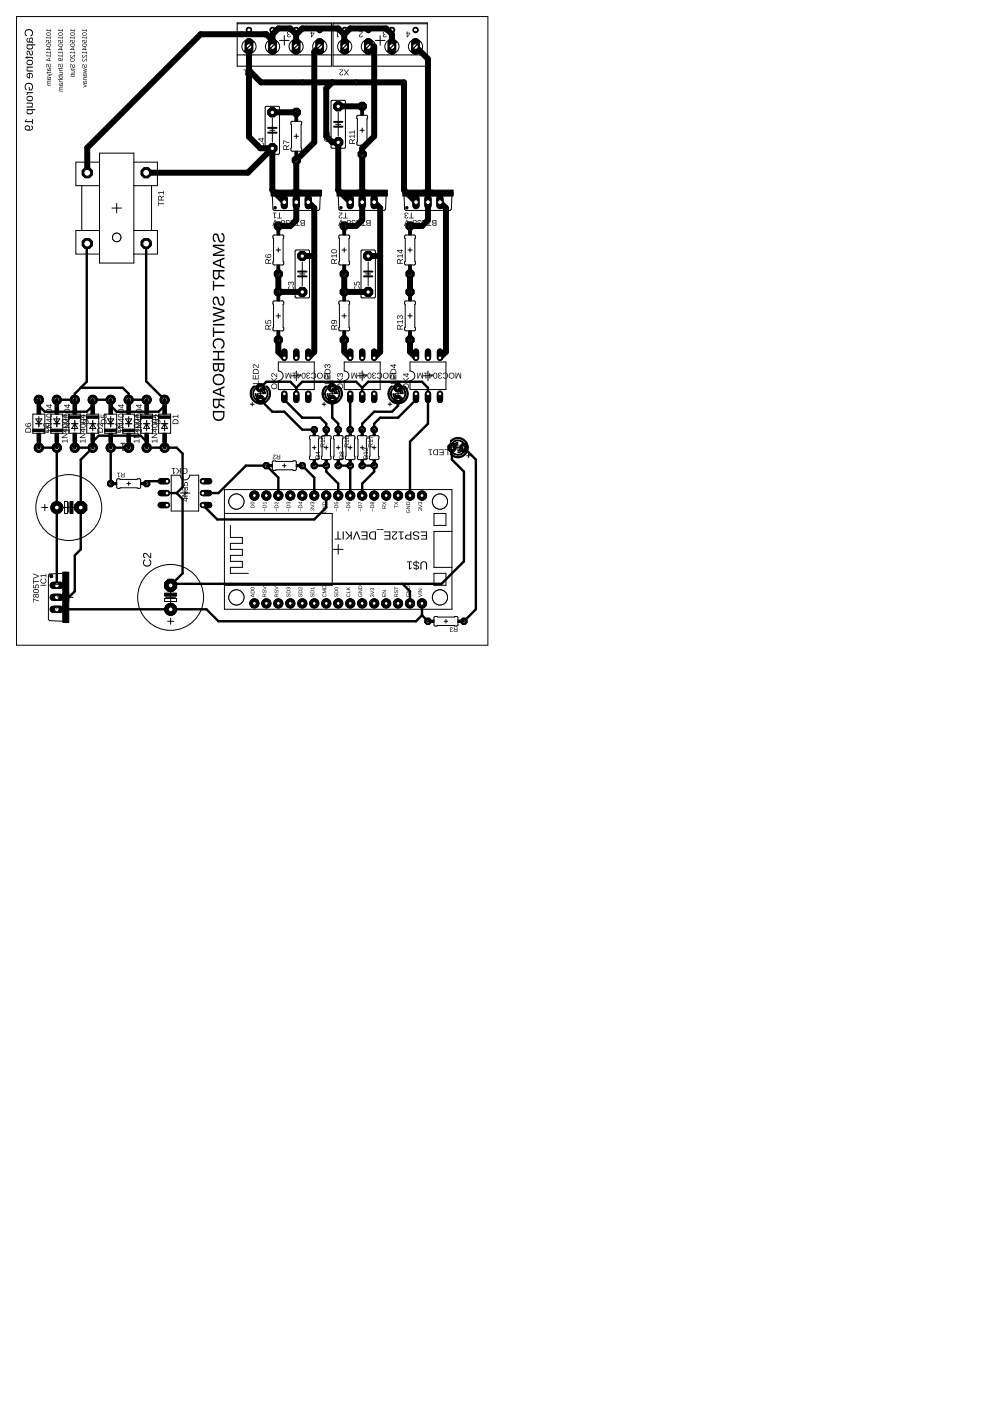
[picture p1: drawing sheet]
<svg xmlns="http://www.w3.org/2000/svg" width="210mm" height="297mm" viewBox="0 0 210 297" stroke-linecap="round" stroke-linejoin="round" font-family="sans-serif">
<g fill="#000">
<path d="M5.5 6.4a.86 .86 0 0 0 .2 1.3v-.2a.63 .63 0 0 1 0-.9 .63 .63 0 0 1 .9 0 .63 .63 0 0 1-.2 1l.1 .1a.88 .88 0 0 0 .3-1.3 .88 .88 0 0 0-1.3 0zM5.8 8.1l-.2 .4a.42 .42 0 0 0 .5 .5h.6l.3 .2v-.2l-.3-.2a.45 .45 0 0 0 .3-.5 .45 .45 0 0 0-.5-.3 .45 .45 0 0 0-.3 .5v.3a.3 .3 0 0 1-.4-.2 .3 .3 0 0 1 .2-.4v-.2zM6.2 8.5a.35 .35 0 0 1 .7 0 .35 .35 0 0 1-.7 0zM5.7 9.4v.2h.2a.5 .5 0 0 0-.2 .7 .5 .5 0 0 0 .6 .2 .53 .53 0 0 0 .7-.7l-.2-.2h.7v-.2zM5.9 9.8a.49 .49 0 0 1 .6-.2 .49 .49 0 0 1 .2 .6h-.8zM5.7 10.9l-.1 .5 .4 .4v-.2a.28 .28 0 0 1-.2-.4 .28 .28 0 0 1 .3-.2l.2 .6a.36 .36 0 0 0 .4 .2 .36 .36 0 0 0 .3-.3l-.1-.6-.2-.2-.1 .2a.32 .32 0 0 1 .3 .4 .32 .32 0 0 1-.4 .2l-.1-.2a.44 .44 0 0 0-.2-.5 .44 .44 0 0 0-.5 .1zM5.4 12.1v.2h.3v.2h.1v-.2h.8l.4 .2-.1-.4h-1.1v-.2h-.1v.2zM5.8 12.8a.64 .64 0 0 0 .1 .9 .64 .64 0 0 0 .9-.1 .64 .64 0 0 0-.1-.9zM5.9 13l.6-.1 .3 .2a.49 .49 0 0 1-.5 .5 .49 .49 0 0 1-.5-.5zM5.7 14.1v.2h.2a.44 .44 0 0 0-.3 .5 .44 .44 0 0 0 .5 .4h.9v-.2h-.9a.32 .32 0 0 1-.3-.4 .32 .32 0 0 1 .4-.3h.8v-.2zM5.8 15.6a.6 .6 0 0 0-.1 .7 .6 .6 0 0 0 .7 .3v-.9a.38 .38 0 0 1 .4 .2 .38 .38 0 0 1-.2 .5l.1 .2a.67 .67 0 0 0 .1-1 .67 .67 0 0 0-1 0zM5.9 15.8l.3-.1v.7l-.4-.2zM5.5 17.8a.9 .9 0 0 0 .1 1.3l.1-.2a.68 .68 0 0 1 0-.9 .68 .68 0 0 1 .9-.1 .68 .68 0 0 1 .1 1l-.4 .1v-.6h-.2v.8h.6a.94 .94 0 0 0 .1-1.4 .94 .94 0 0 0-1.3 0zM5.7 19.5v.2l.2 .1-.2 .1-.1 .3h.2l.1-.3 .2-.1h.9v-.3zM5.8 20.4a.64 .64 0 0 0 .1 1 .64 .64 0 0 0 .9-.1 .64 .64 0 0 0-.1-.9zM5.9 20.6h.6l.3 .1a.49 .49 0 0 1-.5 .5 .49 .49 0 0 1-.5-.5zM5.7 21.7v.3h.8a.32 .32 0 0 1 .3 .3 .32 .32 0 0 1-.4 .3h-.7v.2h1.3v-.2h-.3a.44 .44 0 0 0 .3-.5 .44 .44 0 0 0-.5-.4zM5.7 23.1v.2l.2 .1a.5 .5 0 0 0-.2 .6 .5 .5 0 0 0 .6 .3 .53 .53 0 0 0 .7-.7l-.2-.2h.7v-.3zM5.9 23.5a.49 .49 0 0 1 .6-.2 .49 .49 0 0 1 .2 .7h-.8zM5.5 25.3l-.2 .6h1.5v.4h.2v-1.1h-.2v.5h-1.3l.2-.4zM5.4 26.7a.63 .63 0 0 0-.1 .8 .63 .63 0 0 0 .8 .2 .63 .63 0 0 0 .8-.3 .63 .63 0 0 0-.3-.8v.2l.2 .1a.48 .48 0 0 1-.2 .5 .48 .48 0 0 1-.5 .1 .55 .55 0 0 0 .1-.8 .55 .55 0 0 0-.8 0zM5.4 27.1a.4 .4 0 0 1 .8 0 .4 .4 0 0 1-.8 0z"/>
<path d="M10 6.2l-.2 .3h.9l.1 .3v-.7l-.1 .3h-.8l.2-.2zM9.9 7l-.1 .1a.47 .47 0 0 0 .5 .5 .47 .47 0 0 0 .5-.5l-.3-.2zM9.9 7.1a.42 .42 0 0 1 .5-.1 .42 .42 0 0 1 .3 .3 .42 .42 0 0 1-.5 .2 .42 .42 0 0 1-.3-.4zM10 7.7l-.2 .4h.9l.1 .2v-.6l-.1 .3h-.8l.2-.3zM9.8 8.5v.6l.1-.5h.3a.33 .33 0 0 0 .2 .5 .33 .33 0 0 0 .4-.2 .33 .33 0 0 0-.2-.4l.1 .3a.26 .26 0 0 1-.4 .1 .26 .26 0 0 1 0-.4zM9.9 9.3l-.1 .1a.47 .47 0 0 0 .5 .5 .47 .47 0 0 0 .5-.5l-.3-.1zM9.9 9.5a.42 .42 0 0 1 .5-.2 .42 .42 0 0 1 .3 .4 .42 .42 0 0 1-.5 .1 .42 .42 0 0 1-.3-.3zM9.8 10.5v.1h.7v.1l.3-.1-.2-.1v-.5zM9.9 10.5l.6-.4v.4zM10 10.9l-.2 .3h.9l.1 .3v-.6l-.1 .2h-.8l.2-.2zM10 11.6l-.2 .3h.9l.1 .3v-.6l-.1 .2h-.8l.2-.2zM9.8 12.7v.1h.7v.2l.3-.2-.2-.1v-.4zM9.9 12.7l.6-.3v.3zM9.9 13.6l-.1 .4 .2 .3-.1-.2a.22 .22 0 0 1 0-.3 .22 .22 0 0 1 .2-.1 .36 .36 0 0 0 .2 .5 .36 .36 0 0 0 .5-.1v-.4l-.3-.2v.1a.26 .26 0 0 1 .2 .3 .26 .26 0 0 1-.3 .2l-.2-.5zM10.1 14.5l.1 .5 .6 .2-.2-.3a.24 .24 0 0 0 .2-.4 .25 .25 0 0 0-.5 .1v.3h-.1v-.4zM10.4 14.7a.18 .18 0 0 1 .3 0 .18 .18 0 0 1-.3 0zM9.9 15.3l.1 .2 .1-.1h.5l.2 .1-.2-.2-.6-.1zM10 15.6v.1l.6 .2-.6 .2v.2l1.1-.6-.1-.1-.2 .2zM10.1 16.4l.1 .5 .6 .1-.2-.2a.24 .24 0 0 0 .2-.4 .25 .25 0 0 0-.5 .1v.3h-.1v-.4zM10.4 16.6a.18 .18 0 0 1 .3 0 .18 .18 0 0 1-.3 0zM10 17.1l.2 .6a.23 .23 0 0 0-.2 .3 .23 .23 0 0 0 .3 .1h.5v-.1h-.6l-.1-.1 .1-.2h.6v-.1h-.6l-.1-.2 .7-.1v-.2z"/>
<path d="M12.5 6.2l-.2 .3h.9l.1 .3v-.7l-.1 .3h-.7l.1-.2zM12.5 7l-.1 .1a.47 .47 0 0 0 .4 .5 .47 .47 0 0 0 .5-.5l-.3-.2zM12.5 7.1a.42 .42 0 0 1 .4-.1 .42 .42 0 0 1 .3 .3 .42 .42 0 0 1-.4 .2 .42 .42 0 0 1-.3-.4zM12.5 7.7l-.2 .4h.9l.1 .2v-.6l-.1 .3h-.7l.1-.3zM12.3 8.5v.6l.1-.5h.4a.33 .33 0 0 0 .1 .5 .33 .33 0 0 0 .5-.2 .33 .33 0 0 0-.3-.4l.1 .3a.26 .26 0 0 1-.4 .1 .26 .26 0 0 1 .1-.4zM12.5 9.3l-.1 .1a.47 .47 0 0 0 .4 .5 .47 .47 0 0 0 .5-.5l-.3-.1zM12.5 9.5a.42 .42 0 0 1 .4-.2 .42 .42 0 0 1 .3 .4 .42 .42 0 0 1-.4 .1 .42 .42 0 0 1-.3-.3zM12.3 10.5v.1h.7v.1l.3-.1-.2-.1v-.5zM12.5 10.5l.5-.4v.4zM12.5 10.9l-.2 .3h.9l.1 .3v-.6l-.1 .2h-.7l.1-.2zM12.5 11.6l-.2 .3h.9l.1 .3v-.6l-.1 .2h-.7l.1-.2zM12.4 12.4a.43 .43 0 0 0 .4 .6 .43 .43 0 0 0 .4-.6h-.1l.1 .3-.4 .1a.31 .31 0 0 0 .1-.4 .31 .31 0 0 0-.5 0zM12.5 12.6a.22 .22 0 0 1 .4 0 .22 .22 0 0 1-.4 0zM12.4 13.6l-.1 .4 .3 .3-.1-.2a.22 .22 0 0 1-.1-.3 .22 .22 0 0 1 .3-.1 .36 .36 0 0 0 .1 .5 .36 .36 0 0 0 .5-.1v-.4l-.2-.2v.1a.26 .26 0 0 1 .2 .3 .26 .26 0 0 1-.3 .2l-.3-.5zM12.3 14.5v.1h.4a.25 .25 0 0 0-.1 .3 .25 .25 0 0 0 .2 .2h.5v-.2h-.6v-.1l.1-.2h.5v-.1zM12.6 15.2v.2h.6v.1l-.1 .2h-.5v.1h.7l-.1-.1a.25 .25 0 0 0 .1-.3 .25 .25 0 0 0-.2-.2zM12.3 16v.2h.4a.27 .27 0 0 0-.1 .2 .27 .27 0 0 0 .2 .3l.5-.2-.1-.3 .1-.2zM12.7 16.2l.5 .1a.26 .26 0 0 1-.3 .2 .26 .26 0 0 1-.2-.3zM12.3 16.8v.2h.4a.25 .25 0 0 0-.1 .2 .25 .25 0 0 0 .2 .2h.5v-.1h-.6v-.2l.1-.1h.5v-.2zM12.6 17.7l.1 .5 .6 .1-.1-.2a.24 .24 0 0 0 .1-.4 .24 .24 0 0 0-.4 .1v.3h-.2l.1-.5zM12.9 17.9a.2 .2 0 0 1 .4 0 .2 .2 0 0 1-.4 0zM12.6 18.4l.1 .6a.23 .23 0 0 0-.1 .2 .23 .23 0 0 0 .2 .2h.5v-.1h-.5l-.1-.2 .1-.1h.5v-.2h-.5l-.1-.2 .6-.1v-.1z"/>
<path d="M15 6.2l-.1 .3h.9l.1 .3v-.7l-.1 .3h-.8l.2-.2zM15 7l-.1 .1a.47 .47 0 0 0 .5 .5 .47 .47 0 0 0 .4-.5l-.2-.2zM15 7.1a.42 .42 0 0 1 .4-.1 .42 .42 0 0 1 .3 .3 .42 .42 0 0 1-.4 .2 .42 .42 0 0 1-.3-.4zM15 7.7l-.1 .4h.9l.1 .2v-.6l-.1 .3h-.8l.2-.3zM14.9 8.5v.6l.1-.5h.3a.33 .33 0 0 0 .1 .5 .33 .33 0 0 0 .5-.2 .33 .33 0 0 0-.3-.4l.2 .3a.26 .26 0 0 1-.4 .1 .26 .26 0 0 1 0-.4zM15 9.3l-.1 .1a.47 .47 0 0 0 .5 .5 .47 .47 0 0 0 .4-.5l-.2-.1zM15 9.5a.42 .42 0 0 1 .4-.2 .42 .42 0 0 1 .3 .4 .42 .42 0 0 1-.4 .1 .42 .42 0 0 1-.3-.3zM14.9 10.5v.1h.6v.1l.4-.1-.3-.1v-.5zM15 10.5l.5-.4v.4zM15 10.9l-.1 .3h.9l.1 .3v-.6l-.1 .2h-.8l.2-.2zM14.9 11.7a.36 .36 0 0 0 .3 .6 .36 .36 0 0 0 .4-.4l.2-.1 .1 .5v-.7l-.7 .5a.19 .19 0 0 1-.2-.1 .19 .19 0 0 1 .1-.2v-.2zM15 12.5l-.1 .1a.47 .47 0 0 0 .5 .5 .47 .47 0 0 0 .4-.5l-.2-.2zM15 12.6a.42 .42 0 0 1 .4-.1 .42 .42 0 0 1 .3 .3 .42 .42 0 0 1-.4 .2 .42 .42 0 0 1-.3-.4zM14.9 13.7v.5l.2 .2-.1-.2a.22 .22 0 0 1-.1-.3 .22 .22 0 0 1 .3-.1 .36 .36 0 0 0 .2 .5 .36 .36 0 0 0 .5-.1l-.1-.4-.2-.2v.1a.26 .26 0 0 1 .2 .3 .26 .26 0 0 1-.3 .2l-.2-.5zM14.9 14.6l.2 .2 .1-.1h.5l.2 .2-.2-.3-.6-.1zM15.1 15v.1h.6l.1 .1-.2 .2h-.5v.2h.8l-.2-.2a.25 .25 0 0 0 .2-.3 .25 .25 0 0 0-.3-.1zM14.9 15.8l.2 .2 .1-.1h.5l.2 .1-.2-.2-.6-.1zM14.8 16.1l.1 .2zM15.1 16.1v.2h.8v-.2z"/>
<path d="M17.6 6.2l-.2 .3h.9l.1 .3v-.7l-.1 .3h-.8l.2-.2zM17.5 7l-.1 .1a.47 .47 0 0 0 .5 .5 .47 .47 0 0 0 .5-.5l-.3-.2zM17.5 7.1a.42 .42 0 0 1 .5-.1 .42 .42 0 0 1 .3 .3 .42 .42 0 0 1-.5 .2 .42 .42 0 0 1-.3-.4zM17.6 7.7l-.2 .4h.9l.1 .2v-.6l-.1 .3h-.8l.2-.3zM17.4 8.5v.6l.1-.5h.3a.33 .33 0 0 0 .2 .5 .33 .33 0 0 0 .4-.2 .33 .33 0 0 0-.2-.4l.1 .3a.26 .26 0 0 1-.4 .1 .26 .26 0 0 1 0-.4zM17.5 9.3l-.1 .1a.47 .47 0 0 0 .5 .5 .47 .47 0 0 0 .5-.5l-.3-.1zM17.5 9.5a.42 .42 0 0 1 .5-.2 .42 .42 0 0 1 .3 .4 .42 .42 0 0 1-.5 .1 .42 .42 0 0 1-.3-.3zM17.4 10.5v.1h.7v.1l.3-.1-.2-.1v-.5zM17.6 10.5l.5-.4v.4zM17.6 10.9l-.2 .3h.9l.1 .3v-.6l-.1 .2h-.8l.2-.2zM17.5 11.7a.36 .36 0 0 0 .2 .6 .36 .36 0 0 0 .4-.4l.2-.1 .1 .5v-.7l-.6 .5a.19 .19 0 0 1-.3-.1 .19 .19 0 0 1 .2-.2v-.2zM17.5 12.5a.36 .36 0 0 0 .2 .6 .36 .36 0 0 0 .4-.4l.2-.1 .1 .5v-.7l-.6 .5a.19 .19 0 0 1-.3-.1 .19 .19 0 0 1 .2-.3v-.1zM17.5 13.7l-.1 .5 .2 .2-.1-.2a.22 .22 0 0 1 0-.3 .22 .22 0 0 1 .2-.1h.1a.36 .36 0 0 0 .1 .5 .36 .36 0 0 0 .5-.1v-.4l-.2-.2-.1 .1a.26 .26 0 0 1 .2 .3 .26 .26 0 0 1-.3 .2l-.2-.5zM17.6 14.5v.1l.7 .1-.7 .2v.2l.7 .1-.7 .2v.1l.8-.2v-.2l-.7-.1 .7-.2v-.1zM17.7 15.7l.1 .5 .6 .1-.1-.3a.24 .24 0 0 0 .1-.4 .24 .24 0 0 0-.4 .1l-.1 .3h-.1v-.4zM18 15.9a.18 .18 0 0 1 .3 0 .18 .18 0 0 1-.3 0zM17.6 16.4l.2 .1a.25 .25 0 0 0-.2 .3 .25 .25 0 0 0 .3 .2h.5v-.1l-.6-.1-.1-.1 .2-.2h.5v-.1zM17.7 17.3l.1 .4 .6 .2-.1-.3a.24 .24 0 0 0 .1-.4 .24 .24 0 0 0-.4 .1l-.1 .3h-.1v-.4zM18 17.5a.18 .18 0 0 1 .3 0 .18 .18 0 0 1-.3 0zM17.6 17.9v.1l.7 .2-.7 .2v.2l.8-.3v-.2z"/>
<path d="M45.4 49.6a1.12 1.12 0 0 0 .3 1.8v-.4a.64 .64 0 0 1-.4-.6 .64 .64 0 0 1 .5-.6l.4 .7a.76 .76 0 0 0 .8 .9 .76 .76 0 0 0 .6-1 .9 .9 0 0 0-.6-1l-.1 .3a.74 .74 0 0 1 .5 .7 .74 .74 0 0 1-.6 .7l-.3-.8a.73 .73 0 0 0-1.1-.7zM45.1 51.9v.4l2.1 .8-2.1 .7v.5h2.5v-.3h-2.2l2.2-.8v-.2l-2.2-.8h2.2v-.3zM45.1 55.6v.4l2.5 .9v-.3l-.7-.3v-1.1l.7-.3v-.3zM45.4 55.8l1.2-.5v.9zM45.1 57.2v1.2a.71 .71 0 0 0 .6 .9 .71 .71 0 0 0 .8-.6l1.1 .7v-.4l-1-.7v-.7h1v-.4zM45.4 57.6h.9v.8a.46 .46 0 0 1-.5 .5 .46 .46 0 0 1-.4-.5zM45.1 59.6v2h.3v-.9h2.2v-.3h-2.2v-.8zM45.4 63a1.12 1.12 0 0 0 .3 1.7v-.3a.64 .64 0 0 1-.4-.6 .64 .64 0 0 1 .5-.6l.4 .7a.76 .76 0 0 0 .8 .9 .76 .76 0 0 0 .6-1 .9 .9 0 0 0-.6-1.1l-.1 .4a.74 .74 0 0 1 .5 .7 .74 .74 0 0 1-.6 .7l-.3-.8a.73 .73 0 0 0-1.1-.7zM45.1 65v.3l2.2 .6-2.2 .6v.3l2.2 .6-2.2 .6v.3l2.5-.7v-.4l-2.1-.5 2.1-.6v-.4zM45.1 68.7v.3h2.5v-.3zM45.1 69.4v2h.3v-.8h2.2v-.3h-2.2v-.9zM45.4 72a1.23 1.23 0 0 0 .3 2l.1-.4a.92 .92 0 0 1-.3-1.3 .92 .92 0 0 1 1.4-.1 .85 .85 0 0 1 .5 .7 .85 .85 0 0 1-.6 .8l.2 .3a1.26 1.26 0 0 0 .4-1.9 1.26 1.26 0 0 0-2-.1zM45.1 74.4v.3h1.1v1.4h-1.1v.3h2.5v-.3h-1.2v-1.4h1.2v-.3zM45.1 77a1.6 1.6 0 0 0 .4 1.7h.4l.4-.4a.67 .67 0 0 0 .8 .6 .67 .67 0 0 0 .5-.9v-1zM45.4 77.3h.8v.6a.42 .42 0 0 1-.2 .4 .42 .42 0 0 1-.4 .1l-.2-.3zM46.4 77.3h.9v1a.43 .43 0 0 1-.7 .2l-.1-.2zM45.1 80.4a1.27 1.27 0 0 0 2.5 0 1.27 1.27 0 0 0-2.5 0zM45.6 79.8a.96 .96 0 0 1 1.5 0 .96 .96 0 0 1-.2 1.5 .96 .96 0 0 1-1.3-.2 .96 .96 0 0 1 0-1.3zM45.1 82.9v.4l2.5 .9v-.3l-.7-.3v-1.1l.7-.3v-.3zM45.4 83.1l1.2-.5v.9zM45.1 84.5v1.2a.71 .71 0 0 0 .6 .9 .71 .71 0 0 0 .8-.6l1.1 .7v-.4l-1-.7v-.7h1v-.4zM45.4 84.9h.9v.8a.46 .46 0 0 1-.5 .5 .46 .46 0 0 1-.4-.5zM45.1 87.1v.8a1.23 1.23 0 0 0 1.2 1.3 1.23 1.23 0 0 0 1.3-1.2v-.9zM45.4 87.5h1.9v.5a1.02 1.02 0 0 1-1.3 .9 1.02 1.02 0 0 1-.6-1.4z"/>
</g>
<g fill="none" stroke="#000" stroke-width=".51">
<path d="M18.5 51.6l-.1 29.3-2.5 2.6v1.3h-3.9M31 51.6v29.2l3.9 4v1.2l-1.3 1.3h-8.9l-1.2-1.3v-1.2h-3.8v1.2l-1.3 1.3h-8.9l-1.3-1.3v-1.2M8.2 94.9h3.8v29.2M15.9 94.9h3.8M17.1 82.2h8.9l1.3 1.3v1.3h3.8M19.7 94.9v-1.3l1.2-1.2h8.9l1.3 1.2v1.3h6.3l1.3 1.3v7.1l-1.3 1.2M19.7 94.9l-2.6 2.6v19l-1.2 1.3v7.6l-1.3 1.2h-2.6M27.3 94.9h-3.8v7.6M55.2 82.2l1.3-1.3h5.1l1.2 1.3M55.2 84.8l2.5 2.5h2.6l3.8 3.8h2.5M60.3 83.5v1.3l3.8 3.8h3.8l1.3 1.2v1.3M62.8 82.2l1.3-1.3h11.4l1.3 1.3"/>
<path d="M62.8 82.2v1.3M64.1 98.7l2.5 2.6v3.8M66.6 98.7h2.6v1.3l2.5 2.5v2.6M70.4 84.8v3.8l1.3 1.2v1.3M70.4 80.9v1.3M71.7 98.7h2.6v6.4M74.3 83.5v7.6M76.8 98.7h2.5v1.3l-2.5 2.5v2.6M76.8 82.2v1.3M76.8 82.2l1.3-1.3h11.4l1.2 1.3v7.6l-3.8 3.8v11.5M84.4 84.8v1.2l-1.3 1.3h-3.8l-2.5 2.5v1.3M84.4 80.9v1.3"/>
<path d="M88.2 83.5v1.3l-3.8 3.8h-3.8l-1.3 1.2v1.3M95.8 94.9v2.6l2.6 2.5v19l-4.8 4.8h-57.1M98.4 94.9l2.5 2.6v31.7l-2.5 2.5M35.4 104.5h2M35.4 102h-3.8l-.5 .5M37.4 104.5l1.3 1.3v15.8l-2.5 2.5 .1-.1M43 104.5h3.3l5.9-5.8h4.3l2.5 2.6v3.8M69.2 105.1v2.5l-2.6 2.5h-20.5l-2.5-2.4M12 129.2h31.8l2.5 2.5h41.9l1.3-1.2M48.9 123.8l-.2 .2M85.3 123.8l1.6 1.6v2.5M89.5 127.9v2.6"/>
<path d="M89.5 130.5l1.2 1.2"/>
</g>
<path d="M43 107.1l.6 .6" fill="none" stroke="#000" stroke-width=".25"/>
<g fill="none" stroke="#000" stroke-width="1.3">
<path d="M52.8 9.8v19.2l2.4 2.4h2.5M52.8 14.9l2.5 2.6h8.8M57.8 9.8v-2.5l1.2-1.3h2.6l1.2 1.3v2.5M57.8 8.6l-1.3-1.3h-14l-24 24v5.3M67.8 9.8l-1.2 1.2v19.2l-3.8 3.8v12.7l-1.2 1.2h-2.6M73 7.3l.1 2.5M73 7.3l1.3-1.3h7.6l1.2 1.3v2.5M73 7.3l-1.3-1.3h-7.6l-1.3 1.3M75.5 17.5h-5.1l-1.2 1.2v10.2l1.2 1.3h1.3v10.1l2.6 2.5M78.1 9.8h1.2v19.1l-2.5 2.5v15.3l-1.3 1.2h-2.5M85.7 17.5v22.8l2.5 2.5M88.1 9.8l2.6 2.7v34.2l-1.2 1.2h-2.6"/>
<path d="M57.7 31.4v8.9l2.6 2.5M57.7 31.4l-5.1 5.2h-21.6M57.7 23.8h5.1M71.7 22.5h5.1M59 58.1v3.8h5.1M64.1 54.3h2.5M65.4 42.8l1.2 1.3v30.5l-1.2 1.3M73 58.1v3.8h5.1M78.1 54.3h2.5M79.3 42.8l1.3 1.3v30.5l-1.3 1.3M86.9 58.1v3.8M93.3 42.8l1.3 1.3v30.5l-1.3 1.3"/>
<path d="M59 72.1v2.5l1.3 1.3M73 72.1v2.5l1.3 1.3M86.9 72.1v2.5l1.3 1.3"/>
</g>
<circle cx="53.9" cy="127.9" r=".97" fill="#000" stroke="#000" stroke-width=".21"/>
<circle cx="53.9" cy="127.9" r=".4" fill="#fff" stroke="#000" stroke-width=".21"/>
<circle cx="56.5" cy="127.9" r=".97" fill="#000" stroke="#000" stroke-width=".21"/>
<circle cx="56.5" cy="127.9" r=".4" fill="#fff" stroke="#000" stroke-width=".21"/>
<circle cx="59" cy="127.9" r=".97" fill="#000" stroke="#000" stroke-width=".21"/>
<circle cx="59" cy="127.9" r=".4" fill="#fff" stroke="#000" stroke-width=".21"/>
<circle cx="61.6" cy="127.9" r=".97" fill="#000" stroke="#000" stroke-width=".21"/>
<circle cx="61.6" cy="127.9" r=".4" fill="#fff" stroke="#000" stroke-width=".21"/>
<circle cx="64.1" cy="127.9" r=".97" fill="#000" stroke="#000" stroke-width=".21"/>
<circle cx="64.1" cy="127.9" r=".4" fill="#fff" stroke="#000" stroke-width=".21"/>
<circle cx="66.6" cy="127.9" r=".97" fill="#000" stroke="#000" stroke-width=".21"/>
<circle cx="66.6" cy="127.9" r=".4" fill="#fff" stroke="#000" stroke-width=".21"/>
<circle cx="69.2" cy="127.9" r=".97" fill="#000" stroke="#000" stroke-width=".21"/>
<circle cx="69.2" cy="127.9" r=".4" fill="#fff" stroke="#000" stroke-width=".21"/>
<circle cx="71.7" cy="127.9" r=".97" fill="#000" stroke="#000" stroke-width=".21"/>
<circle cx="71.7" cy="127.9" r=".4" fill="#fff" stroke="#000" stroke-width=".21"/>
<circle cx="74.3" cy="127.9" r=".97" fill="#000" stroke="#000" stroke-width=".21"/>
<circle cx="74.3" cy="127.9" r=".4" fill="#fff" stroke="#000" stroke-width=".21"/>
<circle cx="76.8" cy="127.9" r=".97" fill="#000" stroke="#000" stroke-width=".21"/>
<circle cx="76.8" cy="127.9" r=".4" fill="#fff" stroke="#000" stroke-width=".21"/>
<circle cx="79.3" cy="127.9" r=".97" fill="#000" stroke="#000" stroke-width=".21"/>
<circle cx="79.3" cy="127.9" r=".4" fill="#fff" stroke="#000" stroke-width=".21"/>
<circle cx="81.9" cy="127.9" r=".97" fill="#000" stroke="#000" stroke-width=".21"/>
<circle cx="81.9" cy="127.9" r=".4" fill="#fff" stroke="#000" stroke-width=".21"/>
<circle cx="84.4" cy="127.9" r=".97" fill="#000" stroke="#000" stroke-width=".21"/>
<circle cx="84.4" cy="127.9" r=".4" fill="#fff" stroke="#000" stroke-width=".21"/>
<circle cx="86.9" cy="127.9" r=".97" fill="#000" stroke="#000" stroke-width=".21"/>
<circle cx="86.9" cy="127.9" r=".4" fill="#fff" stroke="#000" stroke-width=".21"/>
<circle cx="89.5" cy="127.9" r=".97" fill="#000" stroke="#000" stroke-width=".21"/>
<circle cx="89.5" cy="127.9" r=".4" fill="#fff" stroke="#000" stroke-width=".21"/>
<circle cx="53.9" cy="105.1" r=".97" fill="#000" stroke="#000" stroke-width=".21"/>
<circle cx="53.9" cy="105.1" r=".4" fill="#fff" stroke="#000" stroke-width=".21"/>
<circle cx="56.5" cy="105.1" r=".97" fill="#000" stroke="#000" stroke-width=".21"/>
<circle cx="56.5" cy="105.1" r=".4" fill="#fff" stroke="#000" stroke-width=".21"/>
<circle cx="59" cy="105.1" r=".97" fill="#000" stroke="#000" stroke-width=".21"/>
<circle cx="59" cy="105.1" r=".4" fill="#fff" stroke="#000" stroke-width=".21"/>
<circle cx="61.6" cy="105.1" r=".97" fill="#000" stroke="#000" stroke-width=".21"/>
<circle cx="61.6" cy="105.1" r=".4" fill="#fff" stroke="#000" stroke-width=".21"/>
<circle cx="64.1" cy="105.1" r=".97" fill="#000" stroke="#000" stroke-width=".21"/>
<circle cx="64.1" cy="105.1" r=".4" fill="#fff" stroke="#000" stroke-width=".21"/>
<circle cx="66.6" cy="105.1" r=".97" fill="#000" stroke="#000" stroke-width=".21"/>
<circle cx="66.6" cy="105.1" r=".4" fill="#fff" stroke="#000" stroke-width=".21"/>
<circle cx="69.2" cy="105.1" r=".97" fill="#000" stroke="#000" stroke-width=".21"/>
<circle cx="69.2" cy="105.1" r=".4" fill="#fff" stroke="#000" stroke-width=".21"/>
<circle cx="71.7" cy="105.1" r=".97" fill="#000" stroke="#000" stroke-width=".21"/>
<circle cx="71.7" cy="105.1" r=".4" fill="#fff" stroke="#000" stroke-width=".21"/>
<circle cx="74.3" cy="105.1" r=".97" fill="#000" stroke="#000" stroke-width=".21"/>
<circle cx="74.3" cy="105.1" r=".4" fill="#fff" stroke="#000" stroke-width=".21"/>
<circle cx="76.8" cy="105.1" r=".97" fill="#000" stroke="#000" stroke-width=".21"/>
<circle cx="76.8" cy="105.1" r=".4" fill="#fff" stroke="#000" stroke-width=".21"/>
<circle cx="79.3" cy="105.1" r=".97" fill="#000" stroke="#000" stroke-width=".21"/>
<circle cx="79.3" cy="105.1" r=".4" fill="#fff" stroke="#000" stroke-width=".21"/>
<circle cx="81.9" cy="105.1" r=".97" fill="#000" stroke="#000" stroke-width=".21"/>
<circle cx="81.9" cy="105.1" r=".4" fill="#fff" stroke="#000" stroke-width=".21"/>
<circle cx="84.4" cy="105.1" r=".97" fill="#000" stroke="#000" stroke-width=".21"/>
<circle cx="84.4" cy="105.1" r=".4" fill="#fff" stroke="#000" stroke-width=".21"/>
<circle cx="86.9" cy="105.1" r=".97" fill="#000" stroke="#000" stroke-width=".21"/>
<circle cx="86.9" cy="105.1" r=".4" fill="#fff" stroke="#000" stroke-width=".21"/>
<circle cx="89.5" cy="105.1" r=".97" fill="#000" stroke="#000" stroke-width=".21"/>
<circle cx="89.5" cy="105.1" r=".4" fill="#fff" stroke="#000" stroke-width=".21"/>
<path d="M34.1 102h1.3" fill="none" stroke="#000" stroke-width="1.3"/>
<circle cx="35.4" cy="102" r=".4" fill="#fff" stroke="#000" stroke-width=".21"/>
<path d="M34.1 104.5h1.3" fill="none" stroke="#000" stroke-width="1.3"/>
<circle cx="35.4" cy="104.6" r=".4" fill="#fff" stroke="#000" stroke-width=".21"/>
<path d="M43 104.5h1.3" fill="none" stroke="#000" stroke-width="1.3"/>
<circle cx="43" cy="104.6" r=".4" fill="#fff" stroke="#000" stroke-width=".21"/>
<path d="M43 102h1.3" fill="none" stroke="#000" stroke-width="1.3"/>
<circle cx="43" cy="102" r=".4" fill="#fff" stroke="#000" stroke-width=".21"/>
<path d="M34.1 107.1h1.3" fill="none" stroke="#000" stroke-width="1.3"/>
<circle cx="35.4" cy="107.1" r=".4" fill="#fff" stroke="#000" stroke-width=".21"/>
<path d="M43 107.1h1.3" fill="none" stroke="#000" stroke-width="1.3"/>
<circle cx="43" cy="107.1" r=".4" fill="#fff" stroke="#000" stroke-width=".21"/>
<circle cx="34.9" cy="94.9" r=".97" fill="#000" stroke="#000" stroke-width=".21"/>
<circle cx="34.9" cy="94.9" r=".55" fill="#fff" stroke="#000" stroke-width=".21"/>
<circle cx="34.9" cy="84.8" r=".97" fill="#000" stroke="#000" stroke-width=".21"/>
<circle cx="34.9" cy="84.8" r=".55" fill="#fff" stroke="#000" stroke-width=".21"/>
<circle cx="23.5" cy="84.8" r=".97" fill="#000" stroke="#000" stroke-width=".21"/>
<circle cx="23.5" cy="84.8" r=".55" fill="#fff" stroke="#000" stroke-width=".21"/>
<circle cx="23.5" cy="94.9" r=".97" fill="#000" stroke="#000" stroke-width=".21"/>
<circle cx="23.5" cy="94.9" r=".55" fill="#fff" stroke="#000" stroke-width=".21"/>
<circle cx="31.1" cy="94.9" r=".97" fill="#000" stroke="#000" stroke-width=".21"/>
<circle cx="31.1" cy="94.9" r=".55" fill="#fff" stroke="#000" stroke-width=".21"/>
<circle cx="31.1" cy="84.8" r=".97" fill="#000" stroke="#000" stroke-width=".21"/>
<circle cx="31.1" cy="84.8" r=".55" fill="#fff" stroke="#000" stroke-width=".21"/>
<circle cx="27.3" cy="84.8" r=".97" fill="#000" stroke="#000" stroke-width=".21"/>
<circle cx="27.3" cy="84.8" r=".55" fill="#fff" stroke="#000" stroke-width=".21"/>
<circle cx="27.3" cy="94.9" r=".97" fill="#000" stroke="#000" stroke-width=".21"/>
<circle cx="27.3" cy="94.9" r=".55" fill="#fff" stroke="#000" stroke-width=".21"/>
<circle cx="23.5" cy="102.5" r=".71" fill="#000" stroke="#000" stroke-width=".21"/>
<circle cx="23.5" cy="102.6" r=".4" fill="#fff" stroke="#000" stroke-width=".21"/>
<circle cx="31.1" cy="102.5" r=".71" fill="#000" stroke="#000" stroke-width=".21"/>
<circle cx="31.1" cy="102.6" r=".4" fill="#fff" stroke="#000" stroke-width=".21"/>
<circle cx="56.5" cy="98.7" r=".71" fill="#000" stroke="#000" stroke-width=".21"/>
<circle cx="56.5" cy="98.7" r=".4" fill="#fff" stroke="#000" stroke-width=".21"/>
<circle cx="64.1" cy="98.7" r=".71" fill="#000" stroke="#000" stroke-width=".21"/>
<circle cx="64.1" cy="98.7" r=".4" fill="#fff" stroke="#000" stroke-width=".21"/>
<circle cx="19.7" cy="94.9" r=".97" fill="#000" stroke="#000" stroke-width=".21"/>
<circle cx="19.7" cy="94.9" r=".55" fill="#fff" stroke="#000" stroke-width=".21"/>
<circle cx="19.7" cy="84.8" r=".97" fill="#000" stroke="#000" stroke-width=".21"/>
<circle cx="19.7" cy="84.8" r=".55" fill="#fff" stroke="#000" stroke-width=".21"/>
<circle cx="8.2" cy="84.8" r=".97" fill="#000" stroke="#000" stroke-width=".21"/>
<circle cx="8.2" cy="84.8" r=".55" fill="#fff" stroke="#000" stroke-width=".21"/>
<circle cx="8.2" cy="94.9" r=".97" fill="#000" stroke="#000" stroke-width=".21"/>
<circle cx="8.2" cy="94.9" r=".55" fill="#fff" stroke="#000" stroke-width=".21"/>
<circle cx="15.9" cy="94.9" r=".97" fill="#000" stroke="#000" stroke-width=".21"/>
<circle cx="15.9" cy="94.9" r=".55" fill="#fff" stroke="#000" stroke-width=".21"/>
<circle cx="15.9" cy="84.8" r=".97" fill="#000" stroke="#000" stroke-width=".21"/>
<circle cx="15.9" cy="84.8" r=".55" fill="#fff" stroke="#000" stroke-width=".21"/>
<circle cx="12" cy="84.8" r=".97" fill="#000" stroke="#000" stroke-width=".21"/>
<circle cx="12" cy="84.8" r=".55" fill="#fff" stroke="#000" stroke-width=".21"/>
<circle cx="12" cy="94.9" r=".97" fill="#000" stroke="#000" stroke-width=".21"/>
<circle cx="12" cy="94.9" r=".55" fill="#fff" stroke="#000" stroke-width=".21"/>
<path d="M11.3 124.1h1.5" fill="none" stroke="#000" stroke-width="1.5"/>
<circle cx="12" cy="124.1" r=".51" fill="#fff" stroke="#000" stroke-width=".21"/>
<path d="M11.3 126.6h1.5" fill="none" stroke="#000" stroke-width="1.5"/>
<circle cx="12" cy="126.7" r=".51" fill="#fff" stroke="#000" stroke-width=".21"/>
<path d="M11.3 129.2h1.5" fill="none" stroke="#000" stroke-width="1.5"/>
<circle cx="12" cy="129.2" r=".51" fill="#fff" stroke="#000" stroke-width=".21"/>
<circle cx="12" cy="107.6" r="1.27" fill="#000" stroke="#000" stroke-width=".21"/>
<circle cx="12" cy="107.6" r=".51" fill="#fff" stroke="#000" stroke-width=".21"/>
<circle cx="17.1" cy="107.6" r="1.38" fill="#000" stroke="#000" stroke-width=".21"/>
<circle cx="17.1" cy="107.6" r=".51" fill="#fff" stroke="#000" stroke-width=".21"/>
<circle cx="36.2" cy="129.2" r="1.27" fill="#000" stroke="#000" stroke-width=".21"/>
<circle cx="36.2" cy="129.2" r=".51" fill="#fff" stroke="#000" stroke-width=".21"/>
<circle cx="36.2" cy="124.1" r="1.38" fill="#000" stroke="#000" stroke-width=".21"/>
<circle cx="36.2" cy="124.1" r=".51" fill="#fff" stroke="#000" stroke-width=".21"/>
<circle cx="98.4" cy="94.9" r=".92" fill="#000" stroke="#000" stroke-width=".21"/>
<circle cx="98.4" cy="94.9" r=".4" fill="#fff" stroke="#000" stroke-width=".21"/>
<circle cx="95.8" cy="94.9" r=".92" fill="#000" stroke="#000" stroke-width=".21"/>
<circle cx="95.8" cy="94.9" r=".4" fill="#fff" stroke="#000" stroke-width=".21"/>
<circle cx="98.4" cy="131.7" r=".71" fill="#000" stroke="#000" stroke-width=".21"/>
<circle cx="98.4" cy="131.7" r=".4" fill="#fff" stroke="#000" stroke-width=".21"/>
<circle cx="90.7" cy="131.7" r=".71" fill="#000" stroke="#000" stroke-width=".21"/>
<circle cx="90.7" cy="131.7" r=".4" fill="#fff" stroke="#000" stroke-width=".21"/>
<path d="M60.3 83.5v1.3" fill="none" stroke="#000" stroke-width="1.3"/>
<circle cx="60.3" cy="83.5" r=".4" fill="#fff" stroke="#000" stroke-width=".21"/>
<path d="M62.8 83.5v1.3" fill="none" stroke="#000" stroke-width="1.3"/>
<circle cx="62.8" cy="83.5" r=".4" fill="#fff" stroke="#000" stroke-width=".21"/>
<path d="M62.8 74.5v1.4" fill="none" stroke="#000" stroke-width="1.3"/>
<circle cx="62.8" cy="75.9" r=".4" fill="#fff" stroke="#000" stroke-width=".21"/>
<path d="M60.3 74.5v1.4" fill="none" stroke="#000" stroke-width="1.3"/>
<circle cx="60.3" cy="75.9" r=".4" fill="#fff" stroke="#000" stroke-width=".21"/>
<path d="M65.4 83.5v1.3" fill="none" stroke="#000" stroke-width="1.3"/>
<circle cx="65.4" cy="83.5" r=".4" fill="#fff" stroke="#000" stroke-width=".21"/>
<path d="M65.4 74.5v1.4" fill="none" stroke="#000" stroke-width="1.3"/>
<circle cx="65.4" cy="75.9" r=".4" fill="#fff" stroke="#000" stroke-width=".21"/>
<path d="M60.3 42.1v1.5" fill="none" stroke="#000" stroke-width="1.5"/>
<circle cx="60.3" cy="42.9" r=".51" fill="#fff" stroke="#000" stroke-width=".21"/>
<path d="M62.8 42.1v1.5" fill="none" stroke="#000" stroke-width="1.5"/>
<circle cx="62.8" cy="42.9" r=".51" fill="#fff" stroke="#000" stroke-width=".21"/>
<path d="M65.4 42.1v1.5" fill="none" stroke="#000" stroke-width="1.5"/>
<circle cx="65.4" cy="42.9" r=".51" fill="#fff" stroke="#000" stroke-width=".21"/>
<circle cx="69.2" cy="98.7" r=".71" fill="#000" stroke="#000" stroke-width=".21"/>
<circle cx="69.2" cy="98.7" r=".4" fill="#fff" stroke="#000" stroke-width=".21"/>
<circle cx="69.2" cy="91.1" r=".71" fill="#000" stroke="#000" stroke-width=".21"/>
<circle cx="69.2" cy="91.1" r=".4" fill="#fff" stroke="#000" stroke-width=".21"/>
<circle cx="59" cy="72.1" r=".92" fill="#000" stroke="#000" stroke-width=".21"/>
<circle cx="59" cy="72.1" r=".4" fill="#fff" stroke="#000" stroke-width=".21"/>
<circle cx="59" cy="61.9" r=".92" fill="#000" stroke="#000" stroke-width=".21"/>
<circle cx="59" cy="61.9" r=".4" fill="#fff" stroke="#000" stroke-width=".21"/>
<circle cx="59" cy="58.1" r=".92" fill="#000" stroke="#000" stroke-width=".21"/>
<circle cx="59" cy="58.1" r=".4" fill="#fff" stroke="#000" stroke-width=".21"/>
<circle cx="59" cy="47.9" r=".92" fill="#000" stroke="#000" stroke-width=".21"/>
<circle cx="59" cy="47.9" r=".4" fill="#fff" stroke="#000" stroke-width=".21"/>
<circle cx="62.8" cy="34" r=".92" fill="#000" stroke="#000" stroke-width=".21"/>
<circle cx="62.8" cy="34" r=".4" fill="#fff" stroke="#000" stroke-width=".21"/>
<circle cx="62.8" cy="23.8" r=".92" fill="#000" stroke="#000" stroke-width=".21"/>
<circle cx="62.8" cy="23.8" r=".4" fill="#fff" stroke="#000" stroke-width=".21"/>
<circle cx="64.1" cy="61.9" r="1.03" fill="#000" stroke="#000" stroke-width=".21"/>
<circle cx="64.1" cy="61.9" r=".47" fill="#fff" stroke="#000" stroke-width=".21"/>
<circle cx="64.1" cy="54.3" r="1.03" fill="#000" stroke="#000" stroke-width=".21"/>
<circle cx="64.1" cy="54.3" r=".47" fill="#fff" stroke="#000" stroke-width=".21"/>
<circle cx="57.7" cy="31.4" r="1.03" fill="#000" stroke="#000" stroke-width=".21"/>
<circle cx="57.7" cy="31.5" r=".47" fill="#fff" stroke="#000" stroke-width=".21"/>
<circle cx="57.7" cy="23.8" r="1.03" fill="#000" stroke="#000" stroke-width=".21"/>
<circle cx="57.7" cy="23.8" r=".47" fill="#fff" stroke="#000" stroke-width=".21"/>
<path d="M74.3 83.5v1.3" fill="none" stroke="#000" stroke-width="1.3"/>
<circle cx="74.3" cy="83.5" r=".4" fill="#fff" stroke="#000" stroke-width=".21"/>
<path d="M76.8 83.5v1.3" fill="none" stroke="#000" stroke-width="1.3"/>
<circle cx="76.8" cy="83.5" r=".4" fill="#fff" stroke="#000" stroke-width=".21"/>
<path d="M76.8 74.5v1.4" fill="none" stroke="#000" stroke-width="1.3"/>
<circle cx="76.8" cy="75.9" r=".4" fill="#fff" stroke="#000" stroke-width=".21"/>
<path d="M74.3 74.5v1.4" fill="none" stroke="#000" stroke-width="1.3"/>
<circle cx="74.3" cy="75.9" r=".4" fill="#fff" stroke="#000" stroke-width=".21"/>
<path d="M79.3 83.5v1.3" fill="none" stroke="#000" stroke-width="1.3"/>
<circle cx="79.3" cy="83.5" r=".4" fill="#fff" stroke="#000" stroke-width=".21"/>
<path d="M79.3 74.5v1.4" fill="none" stroke="#000" stroke-width="1.3"/>
<circle cx="79.3" cy="75.9" r=".4" fill="#fff" stroke="#000" stroke-width=".21"/>
<path d="M74.3 42.1v1.5" fill="none" stroke="#000" stroke-width="1.5"/>
<circle cx="74.3" cy="42.9" r=".51" fill="#fff" stroke="#000" stroke-width=".21"/>
<path d="M76.8 42.1v1.5" fill="none" stroke="#000" stroke-width="1.5"/>
<circle cx="76.8" cy="42.9" r=".51" fill="#fff" stroke="#000" stroke-width=".21"/>
<path d="M79.3 42.1v1.5" fill="none" stroke="#000" stroke-width="1.5"/>
<circle cx="79.3" cy="42.9" r=".51" fill="#fff" stroke="#000" stroke-width=".21"/>
<circle cx="74.3" cy="98.7" r=".71" fill="#000" stroke="#000" stroke-width=".21"/>
<circle cx="74.3" cy="98.7" r=".4" fill="#fff" stroke="#000" stroke-width=".21"/>
<circle cx="74.3" cy="91.1" r=".71" fill="#000" stroke="#000" stroke-width=".21"/>
<circle cx="74.3" cy="91.1" r=".4" fill="#fff" stroke="#000" stroke-width=".21"/>
<circle cx="73" cy="72.1" r=".92" fill="#000" stroke="#000" stroke-width=".21"/>
<circle cx="73" cy="72.1" r=".4" fill="#fff" stroke="#000" stroke-width=".21"/>
<circle cx="73" cy="61.9" r=".92" fill="#000" stroke="#000" stroke-width=".21"/>
<circle cx="73" cy="61.9" r=".4" fill="#fff" stroke="#000" stroke-width=".21"/>
<circle cx="73" cy="58.1" r=".92" fill="#000" stroke="#000" stroke-width=".21"/>
<circle cx="73" cy="58.1" r=".4" fill="#fff" stroke="#000" stroke-width=".21"/>
<circle cx="73" cy="47.9" r=".92" fill="#000" stroke="#000" stroke-width=".21"/>
<circle cx="73" cy="47.9" r=".4" fill="#fff" stroke="#000" stroke-width=".21"/>
<circle cx="76.8" cy="32.7" r=".92" fill="#000" stroke="#000" stroke-width=".21"/>
<circle cx="76.8" cy="32.7" r=".4" fill="#fff" stroke="#000" stroke-width=".21"/>
<circle cx="76.8" cy="22.5" r=".92" fill="#000" stroke="#000" stroke-width=".21"/>
<circle cx="76.8" cy="22.6" r=".4" fill="#fff" stroke="#000" stroke-width=".21"/>
<circle cx="78.1" cy="61.9" r="1.03" fill="#000" stroke="#000" stroke-width=".21"/>
<circle cx="78.1" cy="61.9" r=".47" fill="#fff" stroke="#000" stroke-width=".21"/>
<circle cx="78.1" cy="54.3" r="1.03" fill="#000" stroke="#000" stroke-width=".21"/>
<circle cx="78.1" cy="54.3" r=".47" fill="#fff" stroke="#000" stroke-width=".21"/>
<circle cx="71.7" cy="30.2" r="1.03" fill="#000" stroke="#000" stroke-width=".21"/>
<circle cx="71.7" cy="30.2" r=".47" fill="#fff" stroke="#000" stroke-width=".21"/>
<circle cx="71.7" cy="22.5" r="1.03" fill="#000" stroke="#000" stroke-width=".21"/>
<circle cx="71.7" cy="22.6" r=".47" fill="#fff" stroke="#000" stroke-width=".21"/>
<path d="M88.2 83.5v1.3" fill="none" stroke="#000" stroke-width="1.3"/>
<circle cx="88.2" cy="83.5" r=".4" fill="#fff" stroke="#000" stroke-width=".21"/>
<path d="M90.7 83.5v1.3" fill="none" stroke="#000" stroke-width="1.3"/>
<circle cx="90.7" cy="83.5" r=".4" fill="#fff" stroke="#000" stroke-width=".21"/>
<path d="M90.7 74.5v1.4" fill="none" stroke="#000" stroke-width="1.3"/>
<circle cx="90.7" cy="75.9" r=".4" fill="#fff" stroke="#000" stroke-width=".21"/>
<path d="M88.2 74.5v1.4" fill="none" stroke="#000" stroke-width="1.3"/>
<circle cx="88.2" cy="75.9" r=".4" fill="#fff" stroke="#000" stroke-width=".21"/>
<path d="M93.3 83.5v1.3" fill="none" stroke="#000" stroke-width="1.3"/>
<circle cx="93.3" cy="83.5" r=".4" fill="#fff" stroke="#000" stroke-width=".21"/>
<path d="M93.3 74.5v1.4" fill="none" stroke="#000" stroke-width="1.3"/>
<circle cx="93.3" cy="75.9" r=".4" fill="#fff" stroke="#000" stroke-width=".21"/>
<path d="M88.2 42.1v1.5" fill="none" stroke="#000" stroke-width="1.5"/>
<circle cx="88.2" cy="42.9" r=".51" fill="#fff" stroke="#000" stroke-width=".21"/>
<path d="M90.7 42.1v1.5" fill="none" stroke="#000" stroke-width="1.5"/>
<circle cx="90.7" cy="42.9" r=".51" fill="#fff" stroke="#000" stroke-width=".21"/>
<path d="M93.3 42.1v1.5" fill="none" stroke="#000" stroke-width="1.5"/>
<circle cx="93.3" cy="42.9" r=".51" fill="#fff" stroke="#000" stroke-width=".21"/>
<circle cx="79.3" cy="98.7" r=".71" fill="#000" stroke="#000" stroke-width=".21"/>
<circle cx="79.3" cy="98.7" r=".4" fill="#fff" stroke="#000" stroke-width=".21"/>
<circle cx="79.3" cy="91.1" r=".71" fill="#000" stroke="#000" stroke-width=".21"/>
<circle cx="79.3" cy="91.1" r=".4" fill="#fff" stroke="#000" stroke-width=".21"/>
<circle cx="86.9" cy="72.1" r=".92" fill="#000" stroke="#000" stroke-width=".21"/>
<circle cx="86.9" cy="72.1" r=".4" fill="#fff" stroke="#000" stroke-width=".21"/>
<circle cx="86.9" cy="61.9" r=".92" fill="#000" stroke="#000" stroke-width=".21"/>
<circle cx="86.9" cy="61.9" r=".4" fill="#fff" stroke="#000" stroke-width=".21"/>
<circle cx="86.9" cy="58.1" r=".92" fill="#000" stroke="#000" stroke-width=".21"/>
<circle cx="86.9" cy="58.1" r=".4" fill="#fff" stroke="#000" stroke-width=".21"/>
<circle cx="86.9" cy="47.9" r=".92" fill="#000" stroke="#000" stroke-width=".21"/>
<circle cx="86.9" cy="47.9" r=".4" fill="#fff" stroke="#000" stroke-width=".21"/>
<path d="M52.8 9v1.7" fill="none" stroke="#000" stroke-width="1.8"/>
<circle cx="52.8" cy="9.9" r=".59" fill="#fff" stroke="#000" stroke-width=".21"/>
<path d="M57.8 9v1.7" fill="none" stroke="#000" stroke-width="1.8"/>
<circle cx="57.8" cy="9.9" r=".59" fill="#fff" stroke="#000" stroke-width=".21"/>
<path d="M62.8 9v1.7" fill="none" stroke="#000" stroke-width="1.8"/>
<circle cx="62.8" cy="9.9" r=".59" fill="#fff" stroke="#000" stroke-width=".21"/>
<path d="M67.8 9v1.7" fill="none" stroke="#000" stroke-width="1.8"/>
<circle cx="67.8" cy="9.9" r=".59" fill="#fff" stroke="#000" stroke-width=".21"/>
<path d="M73.1 9v1.7" fill="none" stroke="#000" stroke-width="1.8"/>
<circle cx="73.1" cy="9.9" r=".59" fill="#fff" stroke="#000" stroke-width=".21"/>
<path d="M78.1 9v1.7" fill="none" stroke="#000" stroke-width="1.8"/>
<circle cx="78.1" cy="9.9" r=".59" fill="#fff" stroke="#000" stroke-width=".21"/>
<path d="M83.1 9v1.7" fill="none" stroke="#000" stroke-width="1.8"/>
<circle cx="83.1" cy="9.9" r=".59" fill="#fff" stroke="#000" stroke-width=".21"/>
<path d="M88.1 9v1.7" fill="none" stroke="#000" stroke-width="1.8"/>
<circle cx="88.1" cy="9.9" r=".59" fill="#fff" stroke="#000" stroke-width=".21"/>
<circle cx="18.5" cy="36.6" r="1.15" fill="#000" stroke="#000" stroke-width=".21"/>
<circle cx="18.5" cy="36.6" r=".72" fill="#fff" stroke="#000" stroke-width=".21"/>
<circle cx="31" cy="36.6" r="1.15" fill="#000" stroke="#000" stroke-width=".21"/>
<circle cx="31" cy="36.6" r=".72" fill="#fff" stroke="#000" stroke-width=".21"/>
<circle cx="18.5" cy="51.6" r="1.15" fill="#000" stroke="#000" stroke-width=".21"/>
<circle cx="18.5" cy="51.6" r=".72" fill="#fff" stroke="#000" stroke-width=".21"/>
<circle cx="31" cy="51.6" r="1.15" fill="#000" stroke="#000" stroke-width=".21"/>
<circle cx="31" cy="51.6" r=".72" fill="#fff" stroke="#000" stroke-width=".21"/>
<circle cx="55.2" cy="84.8" r=".92" fill="#000" stroke="#000" stroke-width=".21"/>
<circle cx="55.2" cy="84.8" r=".4" fill="#fff" stroke="#000" stroke-width=".21"/>
<circle cx="55.2" cy="82.2" r=".92" fill="#000" stroke="#000" stroke-width=".21"/>
<circle cx="55.2" cy="82.2" r=".4" fill="#fff" stroke="#000" stroke-width=".21"/>
<circle cx="66.6" cy="91.1" r=".71" fill="#000" stroke="#000" stroke-width=".21"/>
<circle cx="66.6" cy="91.1" r=".4" fill="#fff" stroke="#000" stroke-width=".21"/>
<circle cx="66.6" cy="98.7" r=".71" fill="#000" stroke="#000" stroke-width=".21"/>
<circle cx="66.6" cy="98.7" r=".4" fill="#fff" stroke="#000" stroke-width=".21"/>
<circle cx="70.4" cy="84.8" r=".92" fill="#000" stroke="#000" stroke-width=".21"/>
<circle cx="70.4" cy="84.8" r=".4" fill="#fff" stroke="#000" stroke-width=".21"/>
<circle cx="70.4" cy="82.2" r=".92" fill="#000" stroke="#000" stroke-width=".21"/>
<circle cx="70.4" cy="82.2" r=".4" fill="#fff" stroke="#000" stroke-width=".21"/>
<circle cx="71.7" cy="91.1" r=".71" fill="#000" stroke="#000" stroke-width=".21"/>
<circle cx="71.7" cy="91.1" r=".4" fill="#fff" stroke="#000" stroke-width=".21"/>
<circle cx="71.7" cy="98.7" r=".71" fill="#000" stroke="#000" stroke-width=".21"/>
<circle cx="71.7" cy="98.7" r=".4" fill="#fff" stroke="#000" stroke-width=".21"/>
<circle cx="84.4" cy="84.8" r=".92" fill="#000" stroke="#000" stroke-width=".21"/>
<circle cx="84.4" cy="84.8" r=".4" fill="#fff" stroke="#000" stroke-width=".21"/>
<circle cx="84.4" cy="82.2" r=".92" fill="#000" stroke="#000" stroke-width=".21"/>
<circle cx="84.4" cy="82.2" r=".4" fill="#fff" stroke="#000" stroke-width=".21"/>
<circle cx="76.8" cy="91.1" r=".71" fill="#000" stroke="#000" stroke-width=".21"/>
<circle cx="76.8" cy="91.1" r=".4" fill="#fff" stroke="#000" stroke-width=".21"/>
<circle cx="76.8" cy="98.7" r=".71" fill="#000" stroke="#000" stroke-width=".21"/>
<circle cx="76.8" cy="98.7" r=".4" fill="#fff" stroke="#000" stroke-width=".21"/>
<circle cx="85.7" cy="17.5" r=".38" fill="#000" stroke="#000" stroke-width=".21"/>
<circle cx="85.7" cy="17.5" r=".17" fill="#fff" stroke="#000" stroke-width=".21"/>
<circle cx="75.5" cy="17.5" r=".38" fill="#000" stroke="#000" stroke-width=".21"/>
<circle cx="75.5" cy="17.5" r=".17" fill="#fff" stroke="#000" stroke-width=".21"/>
<circle cx="70.4" cy="17.5" r=".38" fill="#000" stroke="#000" stroke-width=".21"/>
<circle cx="70.4" cy="17.5" r=".17" fill="#fff" stroke="#000" stroke-width=".21"/>
<circle cx="64.1" cy="17.5" r=".38" fill="#000" stroke="#000" stroke-width=".21"/>
<circle cx="64.1" cy="17.5" r=".17" fill="#fff" stroke="#000" stroke-width=".21"/>
<path d="M64.1 17.5h6.3M75.5 17.5h10.2" fill="none" stroke="#000" stroke-width="1.3"/>
<circle cx="53.9" cy="127.9" r=".97" fill="#000" stroke="#000" stroke-width=".21"/>
<circle cx="53.9" cy="127.9" r=".4" fill="#fff" stroke="#000" stroke-width=".21"/>
<circle cx="56.5" cy="127.9" r=".97" fill="#000" stroke="#000" stroke-width=".21"/>
<circle cx="56.5" cy="127.9" r=".4" fill="#fff" stroke="#000" stroke-width=".21"/>
<circle cx="59" cy="127.9" r=".97" fill="#000" stroke="#000" stroke-width=".21"/>
<circle cx="59" cy="127.9" r=".4" fill="#fff" stroke="#000" stroke-width=".21"/>
<circle cx="61.6" cy="127.9" r=".97" fill="#000" stroke="#000" stroke-width=".21"/>
<circle cx="61.6" cy="127.9" r=".4" fill="#fff" stroke="#000" stroke-width=".21"/>
<circle cx="64.1" cy="127.9" r=".97" fill="#000" stroke="#000" stroke-width=".21"/>
<circle cx="64.1" cy="127.9" r=".4" fill="#fff" stroke="#000" stroke-width=".21"/>
<circle cx="66.6" cy="127.9" r=".97" fill="#000" stroke="#000" stroke-width=".21"/>
<circle cx="66.6" cy="127.9" r=".4" fill="#fff" stroke="#000" stroke-width=".21"/>
<circle cx="69.2" cy="127.9" r=".97" fill="#000" stroke="#000" stroke-width=".21"/>
<circle cx="69.2" cy="127.9" r=".4" fill="#fff" stroke="#000" stroke-width=".21"/>
<circle cx="71.7" cy="127.9" r=".97" fill="#000" stroke="#000" stroke-width=".21"/>
<circle cx="71.7" cy="127.9" r=".4" fill="#fff" stroke="#000" stroke-width=".21"/>
<circle cx="74.3" cy="127.9" r=".97" fill="#000" stroke="#000" stroke-width=".21"/>
<circle cx="74.3" cy="127.9" r=".4" fill="#fff" stroke="#000" stroke-width=".21"/>
<circle cx="76.8" cy="127.9" r=".97" fill="#000" stroke="#000" stroke-width=".21"/>
<circle cx="76.8" cy="127.9" r=".4" fill="#fff" stroke="#000" stroke-width=".21"/>
<circle cx="79.3" cy="127.9" r=".97" fill="#000" stroke="#000" stroke-width=".21"/>
<circle cx="79.3" cy="127.9" r=".4" fill="#fff" stroke="#000" stroke-width=".21"/>
<circle cx="81.9" cy="127.9" r=".97" fill="#000" stroke="#000" stroke-width=".21"/>
<circle cx="81.9" cy="127.9" r=".4" fill="#fff" stroke="#000" stroke-width=".21"/>
<circle cx="84.4" cy="127.9" r=".97" fill="#000" stroke="#000" stroke-width=".21"/>
<circle cx="84.4" cy="127.9" r=".4" fill="#fff" stroke="#000" stroke-width=".21"/>
<circle cx="86.9" cy="127.9" r=".97" fill="#000" stroke="#000" stroke-width=".21"/>
<circle cx="86.9" cy="127.9" r=".4" fill="#fff" stroke="#000" stroke-width=".21"/>
<circle cx="89.5" cy="127.9" r=".97" fill="#000" stroke="#000" stroke-width=".21"/>
<circle cx="89.5" cy="127.9" r=".4" fill="#fff" stroke="#000" stroke-width=".21"/>
<circle cx="53.9" cy="105.1" r=".97" fill="#000" stroke="#000" stroke-width=".21"/>
<circle cx="53.9" cy="105.1" r=".4" fill="#fff" stroke="#000" stroke-width=".21"/>
<circle cx="56.5" cy="105.1" r=".97" fill="#000" stroke="#000" stroke-width=".21"/>
<circle cx="56.5" cy="105.1" r=".4" fill="#fff" stroke="#000" stroke-width=".21"/>
<circle cx="59" cy="105.1" r=".97" fill="#000" stroke="#000" stroke-width=".21"/>
<circle cx="59" cy="105.1" r=".4" fill="#fff" stroke="#000" stroke-width=".21"/>
<circle cx="61.6" cy="105.1" r=".97" fill="#000" stroke="#000" stroke-width=".21"/>
<circle cx="61.6" cy="105.1" r=".4" fill="#fff" stroke="#000" stroke-width=".21"/>
<circle cx="64.1" cy="105.1" r=".97" fill="#000" stroke="#000" stroke-width=".21"/>
<circle cx="64.1" cy="105.1" r=".4" fill="#fff" stroke="#000" stroke-width=".21"/>
<circle cx="66.6" cy="105.1" r=".97" fill="#000" stroke="#000" stroke-width=".21"/>
<circle cx="66.6" cy="105.1" r=".4" fill="#fff" stroke="#000" stroke-width=".21"/>
<circle cx="69.2" cy="105.1" r=".97" fill="#000" stroke="#000" stroke-width=".21"/>
<circle cx="69.2" cy="105.1" r=".4" fill="#fff" stroke="#000" stroke-width=".21"/>
<circle cx="71.7" cy="105.1" r=".97" fill="#000" stroke="#000" stroke-width=".21"/>
<circle cx="71.7" cy="105.1" r=".4" fill="#fff" stroke="#000" stroke-width=".21"/>
<circle cx="74.3" cy="105.1" r=".97" fill="#000" stroke="#000" stroke-width=".21"/>
<circle cx="74.3" cy="105.1" r=".4" fill="#fff" stroke="#000" stroke-width=".21"/>
<circle cx="76.8" cy="105.1" r=".97" fill="#000" stroke="#000" stroke-width=".21"/>
<circle cx="76.8" cy="105.1" r=".4" fill="#fff" stroke="#000" stroke-width=".21"/>
<circle cx="79.3" cy="105.1" r=".97" fill="#000" stroke="#000" stroke-width=".21"/>
<circle cx="79.3" cy="105.1" r=".4" fill="#fff" stroke="#000" stroke-width=".21"/>
<circle cx="81.9" cy="105.1" r=".97" fill="#000" stroke="#000" stroke-width=".21"/>
<circle cx="81.9" cy="105.1" r=".4" fill="#fff" stroke="#000" stroke-width=".21"/>
<circle cx="84.4" cy="105.1" r=".97" fill="#000" stroke="#000" stroke-width=".21"/>
<circle cx="84.4" cy="105.1" r=".4" fill="#fff" stroke="#000" stroke-width=".21"/>
<circle cx="86.9" cy="105.1" r=".97" fill="#000" stroke="#000" stroke-width=".21"/>
<circle cx="86.9" cy="105.1" r=".4" fill="#fff" stroke="#000" stroke-width=".21"/>
<circle cx="89.5" cy="105.1" r=".97" fill="#000" stroke="#000" stroke-width=".21"/>
<circle cx="89.5" cy="105.1" r=".4" fill="#fff" stroke="#000" stroke-width=".21"/>
<path d="M34.1 102h1.3" fill="none" stroke="#000" stroke-width="1.3"/>
<circle cx="35.4" cy="102" r=".4" fill="#fff" stroke="#000" stroke-width=".21"/>
<path d="M34.1 104.5h1.3" fill="none" stroke="#000" stroke-width="1.3"/>
<circle cx="35.4" cy="104.6" r=".4" fill="#fff" stroke="#000" stroke-width=".21"/>
<path d="M43 104.5h1.3" fill="none" stroke="#000" stroke-width="1.3"/>
<circle cx="43" cy="104.6" r=".4" fill="#fff" stroke="#000" stroke-width=".21"/>
<path d="M43 102h1.3" fill="none" stroke="#000" stroke-width="1.3"/>
<circle cx="43" cy="102" r=".4" fill="#fff" stroke="#000" stroke-width=".21"/>
<path d="M34.1 107.1h1.3" fill="none" stroke="#000" stroke-width="1.3"/>
<circle cx="35.4" cy="107.1" r=".4" fill="#fff" stroke="#000" stroke-width=".21"/>
<path d="M43 107.1h1.3" fill="none" stroke="#000" stroke-width="1.3"/>
<circle cx="43" cy="107.1" r=".4" fill="#fff" stroke="#000" stroke-width=".21"/>
<circle cx="34.9" cy="94.9" r=".97" fill="#000" stroke="#000" stroke-width=".21"/>
<circle cx="34.9" cy="94.9" r=".55" fill="#fff" stroke="#000" stroke-width=".21"/>
<circle cx="34.9" cy="84.8" r=".97" fill="#000" stroke="#000" stroke-width=".21"/>
<circle cx="34.9" cy="84.8" r=".55" fill="#fff" stroke="#000" stroke-width=".21"/>
<circle cx="23.5" cy="84.8" r=".97" fill="#000" stroke="#000" stroke-width=".21"/>
<circle cx="23.5" cy="84.8" r=".55" fill="#fff" stroke="#000" stroke-width=".21"/>
<circle cx="23.5" cy="94.9" r=".97" fill="#000" stroke="#000" stroke-width=".21"/>
<circle cx="23.5" cy="94.9" r=".55" fill="#fff" stroke="#000" stroke-width=".21"/>
<circle cx="31.1" cy="94.9" r=".97" fill="#000" stroke="#000" stroke-width=".21"/>
<circle cx="31.1" cy="94.9" r=".55" fill="#fff" stroke="#000" stroke-width=".21"/>
<circle cx="31.1" cy="84.8" r=".97" fill="#000" stroke="#000" stroke-width=".21"/>
<circle cx="31.1" cy="84.8" r=".55" fill="#fff" stroke="#000" stroke-width=".21"/>
<circle cx="27.3" cy="84.8" r=".97" fill="#000" stroke="#000" stroke-width=".21"/>
<circle cx="27.3" cy="84.8" r=".55" fill="#fff" stroke="#000" stroke-width=".21"/>
<circle cx="27.3" cy="94.9" r=".97" fill="#000" stroke="#000" stroke-width=".21"/>
<circle cx="27.3" cy="94.9" r=".55" fill="#fff" stroke="#000" stroke-width=".21"/>
<circle cx="23.5" cy="102.5" r=".71" fill="#000" stroke="#000" stroke-width=".21"/>
<circle cx="23.5" cy="102.6" r=".4" fill="#fff" stroke="#000" stroke-width=".21"/>
<circle cx="31.1" cy="102.5" r=".71" fill="#000" stroke="#000" stroke-width=".21"/>
<circle cx="31.1" cy="102.6" r=".4" fill="#fff" stroke="#000" stroke-width=".21"/>
<circle cx="56.5" cy="98.7" r=".71" fill="#000" stroke="#000" stroke-width=".21"/>
<circle cx="56.5" cy="98.7" r=".4" fill="#fff" stroke="#000" stroke-width=".21"/>
<circle cx="64.1" cy="98.7" r=".71" fill="#000" stroke="#000" stroke-width=".21"/>
<circle cx="64.1" cy="98.7" r=".4" fill="#fff" stroke="#000" stroke-width=".21"/>
<circle cx="19.7" cy="94.9" r=".97" fill="#000" stroke="#000" stroke-width=".21"/>
<circle cx="19.7" cy="94.9" r=".55" fill="#fff" stroke="#000" stroke-width=".21"/>
<circle cx="19.7" cy="84.8" r=".97" fill="#000" stroke="#000" stroke-width=".21"/>
<circle cx="19.7" cy="84.8" r=".55" fill="#fff" stroke="#000" stroke-width=".21"/>
<circle cx="8.2" cy="84.8" r=".97" fill="#000" stroke="#000" stroke-width=".21"/>
<circle cx="8.2" cy="84.8" r=".55" fill="#fff" stroke="#000" stroke-width=".21"/>
<circle cx="8.2" cy="94.9" r=".97" fill="#000" stroke="#000" stroke-width=".21"/>
<circle cx="8.2" cy="94.9" r=".55" fill="#fff" stroke="#000" stroke-width=".21"/>
<circle cx="15.9" cy="94.9" r=".97" fill="#000" stroke="#000" stroke-width=".21"/>
<circle cx="15.9" cy="94.9" r=".55" fill="#fff" stroke="#000" stroke-width=".21"/>
<circle cx="15.9" cy="84.8" r=".97" fill="#000" stroke="#000" stroke-width=".21"/>
<circle cx="15.9" cy="84.8" r=".55" fill="#fff" stroke="#000" stroke-width=".21"/>
<circle cx="12" cy="84.8" r=".97" fill="#000" stroke="#000" stroke-width=".21"/>
<circle cx="12" cy="84.8" r=".55" fill="#fff" stroke="#000" stroke-width=".21"/>
<circle cx="12" cy="94.9" r=".97" fill="#000" stroke="#000" stroke-width=".21"/>
<circle cx="12" cy="94.9" r=".55" fill="#fff" stroke="#000" stroke-width=".21"/>
<path d="M11.3 124.1h1.5" fill="none" stroke="#000" stroke-width="1.5"/>
<circle cx="12" cy="124.1" r=".51" fill="#fff" stroke="#000" stroke-width=".21"/>
<path d="M11.3 126.6h1.5" fill="none" stroke="#000" stroke-width="1.5"/>
<circle cx="12" cy="126.7" r=".51" fill="#fff" stroke="#000" stroke-width=".21"/>
<path d="M11.3 129.2h1.5" fill="none" stroke="#000" stroke-width="1.5"/>
<circle cx="12" cy="129.2" r=".51" fill="#fff" stroke="#000" stroke-width=".21"/>
<circle cx="12" cy="107.6" r="1.27" fill="#000" stroke="#000" stroke-width=".21"/>
<circle cx="12" cy="107.6" r=".51" fill="#fff" stroke="#000" stroke-width=".21"/>
<circle cx="17.1" cy="107.6" r="1.38" fill="#000" stroke="#000" stroke-width=".21"/>
<circle cx="17.1" cy="107.6" r=".51" fill="#fff" stroke="#000" stroke-width=".21"/>
<circle cx="36.2" cy="129.2" r="1.27" fill="#000" stroke="#000" stroke-width=".21"/>
<circle cx="36.2" cy="129.2" r=".51" fill="#fff" stroke="#000" stroke-width=".21"/>
<circle cx="36.2" cy="124.1" r="1.38" fill="#000" stroke="#000" stroke-width=".21"/>
<circle cx="36.2" cy="124.1" r=".51" fill="#fff" stroke="#000" stroke-width=".21"/>
<circle cx="98.4" cy="94.9" r=".92" fill="#000" stroke="#000" stroke-width=".21"/>
<circle cx="98.4" cy="94.9" r=".4" fill="#fff" stroke="#000" stroke-width=".21"/>
<circle cx="95.8" cy="94.9" r=".92" fill="#000" stroke="#000" stroke-width=".21"/>
<circle cx="95.8" cy="94.9" r=".4" fill="#fff" stroke="#000" stroke-width=".21"/>
<circle cx="98.4" cy="131.7" r=".71" fill="#000" stroke="#000" stroke-width=".21"/>
<circle cx="98.4" cy="131.7" r=".4" fill="#fff" stroke="#000" stroke-width=".21"/>
<circle cx="90.7" cy="131.7" r=".71" fill="#000" stroke="#000" stroke-width=".21"/>
<circle cx="90.7" cy="131.7" r=".4" fill="#fff" stroke="#000" stroke-width=".21"/>
<path d="M60.3 83.5v1.3" fill="none" stroke="#000" stroke-width="1.3"/>
<circle cx="60.3" cy="83.5" r=".4" fill="#fff" stroke="#000" stroke-width=".21"/>
<path d="M62.8 83.5v1.3" fill="none" stroke="#000" stroke-width="1.3"/>
<circle cx="62.8" cy="83.5" r=".4" fill="#fff" stroke="#000" stroke-width=".21"/>
<path d="M62.8 74.5v1.4" fill="none" stroke="#000" stroke-width="1.3"/>
<circle cx="62.8" cy="75.9" r=".4" fill="#fff" stroke="#000" stroke-width=".21"/>
<path d="M60.3 74.5v1.4" fill="none" stroke="#000" stroke-width="1.3"/>
<circle cx="60.3" cy="75.9" r=".4" fill="#fff" stroke="#000" stroke-width=".21"/>
<path d="M65.4 83.5v1.3" fill="none" stroke="#000" stroke-width="1.3"/>
<circle cx="65.4" cy="83.5" r=".4" fill="#fff" stroke="#000" stroke-width=".21"/>
<path d="M65.4 74.5v1.4" fill="none" stroke="#000" stroke-width="1.3"/>
<circle cx="65.4" cy="75.9" r=".4" fill="#fff" stroke="#000" stroke-width=".21"/>
<path d="M60.3 42.1v1.5" fill="none" stroke="#000" stroke-width="1.5"/>
<circle cx="60.3" cy="42.9" r=".51" fill="#fff" stroke="#000" stroke-width=".21"/>
<path d="M62.8 42.1v1.5" fill="none" stroke="#000" stroke-width="1.5"/>
<circle cx="62.8" cy="42.9" r=".51" fill="#fff" stroke="#000" stroke-width=".21"/>
<path d="M65.4 42.1v1.5" fill="none" stroke="#000" stroke-width="1.5"/>
<circle cx="65.4" cy="42.9" r=".51" fill="#fff" stroke="#000" stroke-width=".21"/>
<circle cx="69.2" cy="98.7" r=".71" fill="#000" stroke="#000" stroke-width=".21"/>
<circle cx="69.2" cy="98.7" r=".4" fill="#fff" stroke="#000" stroke-width=".21"/>
<circle cx="69.2" cy="91.1" r=".71" fill="#000" stroke="#000" stroke-width=".21"/>
<circle cx="69.2" cy="91.1" r=".4" fill="#fff" stroke="#000" stroke-width=".21"/>
<circle cx="59" cy="72.1" r=".92" fill="#000" stroke="#000" stroke-width=".21"/>
<circle cx="59" cy="72.1" r=".4" fill="#fff" stroke="#000" stroke-width=".21"/>
<circle cx="59" cy="61.9" r=".92" fill="#000" stroke="#000" stroke-width=".21"/>
<circle cx="59" cy="61.9" r=".4" fill="#fff" stroke="#000" stroke-width=".21"/>
<circle cx="59" cy="58.1" r=".92" fill="#000" stroke="#000" stroke-width=".21"/>
<circle cx="59" cy="58.1" r=".4" fill="#fff" stroke="#000" stroke-width=".21"/>
<circle cx="59" cy="47.9" r=".92" fill="#000" stroke="#000" stroke-width=".21"/>
<circle cx="59" cy="47.9" r=".4" fill="#fff" stroke="#000" stroke-width=".21"/>
<circle cx="62.8" cy="34" r=".92" fill="#000" stroke="#000" stroke-width=".21"/>
<circle cx="62.8" cy="34" r=".4" fill="#fff" stroke="#000" stroke-width=".21"/>
<circle cx="62.8" cy="23.8" r=".92" fill="#000" stroke="#000" stroke-width=".21"/>
<circle cx="62.8" cy="23.8" r=".4" fill="#fff" stroke="#000" stroke-width=".21"/>
<circle cx="64.1" cy="61.9" r="1.03" fill="#000" stroke="#000" stroke-width=".21"/>
<circle cx="64.1" cy="61.9" r=".47" fill="#fff" stroke="#000" stroke-width=".21"/>
<circle cx="64.1" cy="54.3" r="1.03" fill="#000" stroke="#000" stroke-width=".21"/>
<circle cx="64.1" cy="54.3" r=".47" fill="#fff" stroke="#000" stroke-width=".21"/>
<circle cx="57.7" cy="31.4" r="1.03" fill="#000" stroke="#000" stroke-width=".21"/>
<circle cx="57.7" cy="31.5" r=".47" fill="#fff" stroke="#000" stroke-width=".21"/>
<circle cx="57.7" cy="23.8" r="1.03" fill="#000" stroke="#000" stroke-width=".21"/>
<circle cx="57.7" cy="23.8" r=".47" fill="#fff" stroke="#000" stroke-width=".21"/>
<path d="M74.3 83.5v1.3" fill="none" stroke="#000" stroke-width="1.3"/>
<circle cx="74.3" cy="83.5" r=".4" fill="#fff" stroke="#000" stroke-width=".21"/>
<path d="M76.8 83.5v1.3" fill="none" stroke="#000" stroke-width="1.3"/>
<circle cx="76.8" cy="83.5" r=".4" fill="#fff" stroke="#000" stroke-width=".21"/>
<path d="M76.8 74.5v1.4" fill="none" stroke="#000" stroke-width="1.3"/>
<circle cx="76.8" cy="75.9" r=".4" fill="#fff" stroke="#000" stroke-width=".21"/>
<path d="M74.3 74.5v1.4" fill="none" stroke="#000" stroke-width="1.3"/>
<circle cx="74.3" cy="75.9" r=".4" fill="#fff" stroke="#000" stroke-width=".21"/>
<path d="M79.3 83.5v1.3" fill="none" stroke="#000" stroke-width="1.3"/>
<circle cx="79.3" cy="83.5" r=".4" fill="#fff" stroke="#000" stroke-width=".21"/>
<path d="M79.3 74.5v1.4" fill="none" stroke="#000" stroke-width="1.3"/>
<circle cx="79.3" cy="75.9" r=".4" fill="#fff" stroke="#000" stroke-width=".21"/>
<path d="M74.3 42.1v1.5" fill="none" stroke="#000" stroke-width="1.5"/>
<circle cx="74.3" cy="42.9" r=".51" fill="#fff" stroke="#000" stroke-width=".21"/>
<path d="M76.8 42.1v1.5" fill="none" stroke="#000" stroke-width="1.5"/>
<circle cx="76.8" cy="42.9" r=".51" fill="#fff" stroke="#000" stroke-width=".21"/>
<path d="M79.3 42.1v1.5" fill="none" stroke="#000" stroke-width="1.5"/>
<circle cx="79.3" cy="42.9" r=".51" fill="#fff" stroke="#000" stroke-width=".21"/>
<circle cx="74.3" cy="98.7" r=".71" fill="#000" stroke="#000" stroke-width=".21"/>
<circle cx="74.3" cy="98.7" r=".4" fill="#fff" stroke="#000" stroke-width=".21"/>
<circle cx="74.3" cy="91.1" r=".71" fill="#000" stroke="#000" stroke-width=".21"/>
<circle cx="74.3" cy="91.1" r=".4" fill="#fff" stroke="#000" stroke-width=".21"/>
<circle cx="73" cy="72.1" r=".92" fill="#000" stroke="#000" stroke-width=".21"/>
<circle cx="73" cy="72.1" r=".4" fill="#fff" stroke="#000" stroke-width=".21"/>
<circle cx="73" cy="61.9" r=".92" fill="#000" stroke="#000" stroke-width=".21"/>
<circle cx="73" cy="61.9" r=".4" fill="#fff" stroke="#000" stroke-width=".21"/>
<circle cx="73" cy="58.1" r=".92" fill="#000" stroke="#000" stroke-width=".21"/>
<circle cx="73" cy="58.1" r=".4" fill="#fff" stroke="#000" stroke-width=".21"/>
<circle cx="73" cy="47.9" r=".92" fill="#000" stroke="#000" stroke-width=".21"/>
<circle cx="73" cy="47.9" r=".4" fill="#fff" stroke="#000" stroke-width=".21"/>
<circle cx="76.8" cy="32.7" r=".92" fill="#000" stroke="#000" stroke-width=".21"/>
<circle cx="76.8" cy="32.7" r=".4" fill="#fff" stroke="#000" stroke-width=".21"/>
<circle cx="76.8" cy="22.5" r=".92" fill="#000" stroke="#000" stroke-width=".21"/>
<circle cx="76.8" cy="22.6" r=".4" fill="#fff" stroke="#000" stroke-width=".21"/>
<circle cx="78.1" cy="61.9" r="1.03" fill="#000" stroke="#000" stroke-width=".21"/>
<circle cx="78.1" cy="61.9" r=".47" fill="#fff" stroke="#000" stroke-width=".21"/>
<circle cx="78.1" cy="54.3" r="1.03" fill="#000" stroke="#000" stroke-width=".21"/>
<circle cx="78.1" cy="54.3" r=".47" fill="#fff" stroke="#000" stroke-width=".21"/>
<circle cx="71.7" cy="30.2" r="1.03" fill="#000" stroke="#000" stroke-width=".21"/>
<circle cx="71.7" cy="30.2" r=".47" fill="#fff" stroke="#000" stroke-width=".21"/>
<circle cx="71.7" cy="22.5" r="1.03" fill="#000" stroke="#000" stroke-width=".21"/>
<circle cx="71.7" cy="22.6" r=".47" fill="#fff" stroke="#000" stroke-width=".21"/>
<path d="M88.2 83.5v1.3" fill="none" stroke="#000" stroke-width="1.3"/>
<circle cx="88.2" cy="83.5" r=".4" fill="#fff" stroke="#000" stroke-width=".21"/>
<path d="M90.7 83.5v1.3" fill="none" stroke="#000" stroke-width="1.3"/>
<circle cx="90.7" cy="83.5" r=".4" fill="#fff" stroke="#000" stroke-width=".21"/>
<path d="M90.7 74.5v1.4" fill="none" stroke="#000" stroke-width="1.3"/>
<circle cx="90.7" cy="75.9" r=".4" fill="#fff" stroke="#000" stroke-width=".21"/>
<path d="M88.2 74.5v1.4" fill="none" stroke="#000" stroke-width="1.3"/>
<circle cx="88.2" cy="75.9" r=".4" fill="#fff" stroke="#000" stroke-width=".21"/>
<path d="M93.3 83.5v1.3" fill="none" stroke="#000" stroke-width="1.3"/>
<circle cx="93.3" cy="83.5" r=".4" fill="#fff" stroke="#000" stroke-width=".21"/>
<path d="M93.3 74.5v1.4" fill="none" stroke="#000" stroke-width="1.3"/>
<circle cx="93.3" cy="75.9" r=".4" fill="#fff" stroke="#000" stroke-width=".21"/>
<path d="M88.2 42.1v1.5" fill="none" stroke="#000" stroke-width="1.5"/>
<circle cx="88.2" cy="42.9" r=".51" fill="#fff" stroke="#000" stroke-width=".21"/>
<path d="M90.7 42.1v1.5" fill="none" stroke="#000" stroke-width="1.5"/>
<circle cx="90.7" cy="42.9" r=".51" fill="#fff" stroke="#000" stroke-width=".21"/>
<path d="M93.3 42.1v1.5" fill="none" stroke="#000" stroke-width="1.5"/>
<circle cx="93.3" cy="42.9" r=".51" fill="#fff" stroke="#000" stroke-width=".21"/>
<circle cx="79.3" cy="98.7" r=".71" fill="#000" stroke="#000" stroke-width=".21"/>
<circle cx="79.3" cy="98.7" r=".4" fill="#fff" stroke="#000" stroke-width=".21"/>
<circle cx="79.3" cy="91.1" r=".71" fill="#000" stroke="#000" stroke-width=".21"/>
<circle cx="79.3" cy="91.1" r=".4" fill="#fff" stroke="#000" stroke-width=".21"/>
<circle cx="86.9" cy="72.1" r=".92" fill="#000" stroke="#000" stroke-width=".21"/>
<circle cx="86.9" cy="72.1" r=".4" fill="#fff" stroke="#000" stroke-width=".21"/>
<circle cx="86.9" cy="61.9" r=".92" fill="#000" stroke="#000" stroke-width=".21"/>
<circle cx="86.9" cy="61.9" r=".4" fill="#fff" stroke="#000" stroke-width=".21"/>
<circle cx="86.9" cy="58.1" r=".92" fill="#000" stroke="#000" stroke-width=".21"/>
<circle cx="86.9" cy="58.1" r=".4" fill="#fff" stroke="#000" stroke-width=".21"/>
<circle cx="86.9" cy="47.9" r=".92" fill="#000" stroke="#000" stroke-width=".21"/>
<circle cx="86.9" cy="47.9" r=".4" fill="#fff" stroke="#000" stroke-width=".21"/>
<path d="M52.8 9v1.7" fill="none" stroke="#000" stroke-width="1.8"/>
<circle cx="52.8" cy="9.9" r=".59" fill="#fff" stroke="#000" stroke-width=".21"/>
<path d="M57.8 9v1.7" fill="none" stroke="#000" stroke-width="1.8"/>
<circle cx="57.8" cy="9.9" r=".59" fill="#fff" stroke="#000" stroke-width=".21"/>
<path d="M62.8 9v1.7" fill="none" stroke="#000" stroke-width="1.8"/>
<circle cx="62.8" cy="9.9" r=".59" fill="#fff" stroke="#000" stroke-width=".21"/>
<path d="M67.8 9v1.7" fill="none" stroke="#000" stroke-width="1.8"/>
<circle cx="67.8" cy="9.9" r=".59" fill="#fff" stroke="#000" stroke-width=".21"/>
<path d="M73.1 9v1.7" fill="none" stroke="#000" stroke-width="1.8"/>
<circle cx="73.1" cy="9.9" r=".59" fill="#fff" stroke="#000" stroke-width=".21"/>
<path d="M78.1 9v1.7" fill="none" stroke="#000" stroke-width="1.8"/>
<circle cx="78.1" cy="9.9" r=".59" fill="#fff" stroke="#000" stroke-width=".21"/>
<path d="M83.1 9v1.7" fill="none" stroke="#000" stroke-width="1.8"/>
<circle cx="83.1" cy="9.9" r=".59" fill="#fff" stroke="#000" stroke-width=".21"/>
<path d="M88.1 9v1.7" fill="none" stroke="#000" stroke-width="1.8"/>
<circle cx="88.1" cy="9.9" r=".59" fill="#fff" stroke="#000" stroke-width=".21"/>
<circle cx="18.5" cy="36.6" r="1.15" fill="#000" stroke="#000" stroke-width=".21"/>
<circle cx="18.5" cy="36.6" r=".72" fill="#fff" stroke="#000" stroke-width=".21"/>
<circle cx="31" cy="36.6" r="1.15" fill="#000" stroke="#000" stroke-width=".21"/>
<circle cx="31" cy="36.6" r=".72" fill="#fff" stroke="#000" stroke-width=".21"/>
<circle cx="18.5" cy="51.6" r="1.15" fill="#000" stroke="#000" stroke-width=".21"/>
<circle cx="18.5" cy="51.6" r=".72" fill="#fff" stroke="#000" stroke-width=".21"/>
<circle cx="31" cy="51.6" r="1.15" fill="#000" stroke="#000" stroke-width=".21"/>
<circle cx="31" cy="51.6" r=".72" fill="#fff" stroke="#000" stroke-width=".21"/>
<circle cx="55.2" cy="84.8" r=".92" fill="#000" stroke="#000" stroke-width=".21"/>
<circle cx="55.2" cy="84.8" r=".4" fill="#fff" stroke="#000" stroke-width=".21"/>
<circle cx="55.2" cy="82.2" r=".92" fill="#000" stroke="#000" stroke-width=".21"/>
<circle cx="55.2" cy="82.2" r=".4" fill="#fff" stroke="#000" stroke-width=".21"/>
<circle cx="66.6" cy="91.1" r=".71" fill="#000" stroke="#000" stroke-width=".21"/>
<circle cx="66.6" cy="91.1" r=".4" fill="#fff" stroke="#000" stroke-width=".21"/>
<circle cx="66.6" cy="98.7" r=".71" fill="#000" stroke="#000" stroke-width=".21"/>
<circle cx="66.6" cy="98.7" r=".4" fill="#fff" stroke="#000" stroke-width=".21"/>
<circle cx="70.4" cy="84.8" r=".92" fill="#000" stroke="#000" stroke-width=".21"/>
<circle cx="70.4" cy="84.8" r=".4" fill="#fff" stroke="#000" stroke-width=".21"/>
<circle cx="70.4" cy="82.2" r=".92" fill="#000" stroke="#000" stroke-width=".21"/>
<circle cx="70.4" cy="82.2" r=".4" fill="#fff" stroke="#000" stroke-width=".21"/>
<circle cx="71.7" cy="91.1" r=".71" fill="#000" stroke="#000" stroke-width=".21"/>
<circle cx="71.7" cy="91.1" r=".4" fill="#fff" stroke="#000" stroke-width=".21"/>
<circle cx="71.7" cy="98.7" r=".71" fill="#000" stroke="#000" stroke-width=".21"/>
<circle cx="71.7" cy="98.7" r=".4" fill="#fff" stroke="#000" stroke-width=".21"/>
<circle cx="84.4" cy="84.8" r=".92" fill="#000" stroke="#000" stroke-width=".21"/>
<circle cx="84.4" cy="84.8" r=".4" fill="#fff" stroke="#000" stroke-width=".21"/>
<circle cx="84.4" cy="82.2" r=".92" fill="#000" stroke="#000" stroke-width=".21"/>
<circle cx="84.4" cy="82.2" r=".4" fill="#fff" stroke="#000" stroke-width=".21"/>
<circle cx="76.8" cy="91.1" r=".71" fill="#000" stroke="#000" stroke-width=".21"/>
<circle cx="76.8" cy="91.1" r=".4" fill="#fff" stroke="#000" stroke-width=".21"/>
<circle cx="76.8" cy="98.7" r=".71" fill="#000" stroke="#000" stroke-width=".21"/>
<circle cx="76.8" cy="98.7" r=".4" fill="#fff" stroke="#000" stroke-width=".21"/>
<circle cx="85.7" cy="17.5" r=".38" fill="#000" stroke="#000" stroke-width=".21"/>
<circle cx="85.7" cy="17.5" r=".17" fill="#fff" stroke="#000" stroke-width=".21"/>
<circle cx="75.5" cy="17.5" r=".38" fill="#000" stroke="#000" stroke-width=".21"/>
<circle cx="75.5" cy="17.5" r=".17" fill="#fff" stroke="#000" stroke-width=".21"/>
<circle cx="70.4" cy="17.5" r=".38" fill="#000" stroke="#000" stroke-width=".21"/>
<circle cx="70.4" cy="17.5" r=".17" fill="#fff" stroke="#000" stroke-width=".21"/>
<circle cx="64.1" cy="17.5" r=".38" fill="#000" stroke="#000" stroke-width=".21"/>
<circle cx="64.1" cy="17.5" r=".17" fill="#fff" stroke="#000" stroke-width=".21"/>
<g fill="none" stroke="#000" stroke-width=".21">
<path d="M3.5 3.5h99.9v133.3h-99.9zM50.3 4.8h20v9.2h-20zM50.3 11.6h20M50.3 5h20M59.3 8.6h2M60.3 7.6v2M62.8 7.3h.1M70.6 4.8h20v9.2h-20zM70.6 11.6h20M70.6 5h20M79.6 8.6h2M80.6 7.6v2"/>
<path d="M17.3 39.4v9.5M21.1 34.4h-5v5h5M21.1 32.5h7.3v23.3h-7.3zM28.4 34.4h5v5h-5M32.1 39.4v9.5M56.3 22.6l2.7-.1 .2 .2 .1 9.7-.2 .3h-2.6l-.3-.2zM57.2 27.6h1.1M57.7 25.1v5.1M61.8 25.8l1.9-.1 .2 .2-.1 5.4 .2 .5-.2 .2-1.9 .1-.2-.2zM62.4 28.9h.9M62.8 28.4v.9M62.8 39.4v1.8"/>
<path d="M70.3 21.3h2.7l.2 .1v9.8l-.1 .2h-2.7l-.2-.1zM71.2 26.4h1M71.7 23.8v5.1M75.7 24.5l2-.1 .2 .2-.1 5.4 .1 .5-.1 .3h-1.9l-.2-.2zM76.3 27.6h.9M76.8 27.2v.9M76.8 39.4v1.8M90.7 39.4v1.8M21.1 48.9h-5v5h5M23.7 44.1h2.1M24.7 43.1v2M28.4 48.9h5v5h-5"/>
<path d="M57.7 41.4l.2 3 .2 .2h9.4l.3-.2 .1-3M58 49.9l1.9-.1 .2 .2-.1 5.4 .2 .5-.2 .3h-1.9l-.2-.2zM58.5 53h1M59 52.6v.9M61.9 40.3h1.8M62.6 53.1l2.8-.1 .2 .2v9.7l-.1 .2-2.7 .1-.2-.2zM63.6 58.1h1M64.1 55.5v5.1M71.7 41.4l.1 3 .3 .2h9.4l.2-.2 .2-3M71.9 49.9l2-.1 .2 .2-.1 5.4 .1 .5-.1 .3h-1.9l-.2-.2zM72.5 53h.9M73 52.6v.9"/>
<path d="M75.9 40.3h1.8M76.6 53.1l2.7-.1 .3 .2v9.7l-.2 .2-2.6 .1-.2-.2zM77.5 58.1h1.1M78.1 55.5v5.1M85.7 41.4l.1 3 .2 .2h9.4l.3-.2 .1-3M85.9 49.9l1.9-.1 .3 .2-.2 5.4 .2 .5-.2 .3h-1.9l-.2-.2zM86.5 53h.9M86.9 52.6v.9M89.8 40.3h1.9M58 63.9l1.9-.1 .2 .2-.1 5.4 .2 .5-.2 .2h-1.9l-.2-.1zM58.5 67h1M59 76.8h7.6v5.8h-7.6v-1.9a1.02 1.02 0 0 0 1-1 1.02 1.02 0 0 0-1-1z"/>
<path d="M59 66.5v.9M61.8 79.7h2M62.8 78.7v2M71.9 63.9l2-.1 .2 .2-.1 5.4 .1 .5-.1 .2h-1.9l-.2-.1zM72.5 67h.9M73 76.8h7.6v5.8h-7.6v-1.9a1.02 1.02 0 0 0 1-1 1.02 1.02 0 0 0-1-1zM73 66.5v.9M75.8 79.7h2M76.8 78.7v2M85.9 63.9l1.9-.1 .3 .2-.2 5.4 .2 .5-.2 .2h-1.9l-.2-.1zM86.5 67h.9M86.9 76.8h7.7v5.8h-7.7v-1.9a1.02 1.02 0 0 0 1.1-1 1.02 1.02 0 0 0-1.1-1z"/>
<path d="M86.9 66.5v.9M89.7 79.7h2.1M90.7 78.7v2M7 87.8h2.5v4.1h-2.5zM7.6 89.8h1.3M7.6 88.8h1.3l-.7 1zM8.2 88.3v2.2M10.8 87.8h2.5v4.1h-2.5zM11.4 89.8h1.3M11.4 88.8h1.3l-.7 1zM12 88.3v2.2M14.6 87.8h2.5v4.1h-2.5z"/>
<path d="M15.2 89.8h1.3M15.9 89.8l.6 1h-1.3zM15.9 89.2v2.2M18.4 87.8h2.5v4.1h-2.5zM19 89.8h1.3M19.7 89.8l.6 1h-1.3zM19.7 89.2v2.2M22.2 87.8h2.5v4.1h-2.5zM22.8 89.8h1.4M22.8 88.8h1.3l-.6 1zM23.5 88.3v2.2M26 87.8h2.6v4.1h-2.6z"/>
<path d="M26.6 89.8h1.4M26.6 88.8h1.3l-.6 1zM27.3 88.3v2.2M29.8 87.8h2.6v4.1h-2.6zM30.4 89.8h1.4M31.1 89.8l.6 1h-1.2zM31.1 89.2v2.2M33.6 87.8h2.6v4.1h-2.6zM34.2 89.8h1.4M34.9 89.2v2.2M34.9 89.8l.6 1h-1.2zM53.1 85.7h.8"/>
<path d="M53.5 85.3v.8M54.8 83.5h.8M55.2 83v.9M57.8 97.8l4.9-.1 .1 .3v1.6l-.2 .1-.5-.1-4.2 .1-.2-.2zM59.9 98.7h.8M60.3 98.3v.8M65.7 92.4h1.7l.2 .1-.1 4.2 .1 .5-.1 .2-1.6 .1-.3-.2zM66.3 94.9h.7M66.6 94.5v.8M68.2 92.4h1.7l.3 .1-.1 4.2 .1 .5-.2 .2-1.6 .1-.2-.2zM68.3 85.7h.8M68.7 85.3v.8"/>
<path d="M68.8 94.9h.8M69.2 94.5v.8M70 83.5h.9M70.4 83v.9M70.8 92.4h1.7l.2 .1-.1 4.2 .1 .5-.1 .2-1.6 .1-.3-.2zM71.3 94.9h.8M71.7 94.5v.8M73.3 92.4h1.7l.2 .1-.1 4.2 .2 .5-.2 .2-1.6 .1-.2-.2zM73.9 94.9h.7M74.3 94.5v.8M75.8 92.4h1.8l.2 .1-.1 4.2 .1 .5-.2 .2-1.6 .1-.2-.2zM76.4 94.9h.8"/>
<path d="M76.8 94.5v.8M78.4 92.4h1.7l.2 .1-.1 4.2 .1 .5-.1 .2-1.6 .1-.3-.2zM79 94.9h.7M79.3 94.5v.8M82.3 85.7h.8M82.7 85.3v.8M84 83.5h.8M84.4 83v.9M96.7 94.9h.8M97.1 94.5v.8M99 96.6h.7M99.3 96.2v.8"/>
<path d="M8.9 107.6h1.2M9.5 107v1.2M12.9 107.6h3.2M13.7 106.3h.6v2.6h-.6zM14.6 106.6v2M24.8 101.6h4.3l.6-.1 .1 .3v1.6l-.2 .1-.5-.1-4.2 .1-.2-.2zM26.9 102.5h.8M27.3 102.2v.7M36.3 100.8h1.9a1.02 1.02 0 0 0 1 1 1.02 1.02 0 0 0 1-1h1.9v7.6h-5.8zM38.2 104.5h2M39.2 103.6v1.9M47.6 108.9h22.8v15.2h-22.8"/>
<path d="M47.6 103.8h48.2v25.4h-48.2zM48.9 111.4v2.5h2.5v1.3h-2.5v1.3h2.5v1.3h-2.5v1.2h2.5v1.3h-2.5v1.3h3.8M70.7 116.5h2M71.7 115.5v2M92 108.9h2.6v2.5h-2.6zM95.8 112.7h-3.8v7.6h3.8M13.4 121.6l-2.9 .1-.2 .2v9.4l.2 .3 2.9 .1M13.7 126.6h1.8M14.6 125.7v1.9M34.9 126.9h2.5v.6h-2.5zM35.2 126.6h2M35.5 131.7h1.3"/>
<path d="M36.2 125.1v3.2M36.2 131.1v1.3M92 121.6h2.6v2.5h-2.6zM92 130.9l.3-.2 .5 .1 4.1-.1 .2 .3v1.6l-.3 .1-.5-.1-4.1 .1-.2-.2zM94.2 131.7h.7M94.6 131.3v.8"/>
<circle cx="52.8" cy="9.9" r="1.5"/>
<circle cx="57.8" cy="9.9" r="1.5"/>
<circle cx="62.8" cy="9.9" r="1.5"/>
<circle cx="67.8" cy="9.9" r="1.5"/>
<circle cx="73.1" cy="9.9" r="1.5"/>
<circle cx="78.1" cy="9.9" r="1.5"/>
<circle cx="83.1" cy="9.9" r="1.5"/>
<circle cx="88.1" cy="9.9" r="1.5"/>
<circle cx="14.6" cy="107.6" r="7"/>
<circle cx="36.2" cy="126.7" r="7"/>
<circle cx="50.1" cy="126.7" r="1.61"/>
</g>
<g fill="#000" stroke="#000" stroke-width=".21">
<path d="M62.5 24.8h.6v.9h-.6zM62.5 32.1h.6v.8h-.6zM76.5 23.6h.6v.8h-.6zM76.5 30.8h.6v.8h-.6zM57.5 40.3h10.7v.8h-10.7zM57.5 41.1h1.9v.5h-1.9zM58.7 49h.6v.8h-.6zM58.7 56.2h.6v.8h-.6zM59.4 41.1h1.8v.5h-1.8zM61.2 41.1h.7v.5h-.7zM61.9 41.1h1.8v.5h-1.8zM63.7 41.1h.8v.5h-.8z"/>
<path d="M64.5 41.1h1.8v.5h-1.8zM66.3 41.1h1.9v.5h-1.9zM71.5 40.3h10.6v.8h-10.6zM71.5 41.1h1.9v.5h-1.9zM72.7 49h.6v.8h-.6zM72.7 56.2h.6v.8h-.6zM73.4 41.1h1.7v.5h-1.7zM75.1 41.1h.8v.5h-.8zM75.9 41.1h1.8v.5h-1.8zM77.7 41.1h.7v.5h-.7zM78.4 41.1h1.8v.5h-1.8zM80.2 41.1h1.9v.5h-1.9z"/>
<path d="M85.4 40.3h10.7v.8h-10.7zM85.4 41.1h1.9v.5h-1.9zM86.6 49h.6v.8h-.6zM86.6 56.2h.6v.8h-.6zM87.3 41.1h1.8v.5h-1.8zM89.1 41.1h.8v.5h-.8zM89.9 41.1h1.7v.5h-1.7zM91.6 41.1h.8v.5h-.8zM92.4 41.1h1.8v.5h-1.8zM94.2 41.1h1.9v.5h-1.9zM58.7 62.9h.6v.9h-.6zM58.7 70.1h.6v.9h-.6z"/>
<path d="M72.7 62.9h.6v.9h-.6zM72.7 70.1h.6v.9h-.6zM86.6 62.9h.6v.9h-.6zM86.6 70.1h.6v.9h-.6zM7 91h2.5v.5h-2.5zM7.9 85.9h.7v1.9h-.7zM7.9 91.9h.7v1.9h-.7zM10.8 91h2.5v.5h-2.5zM11.7 85.9h.7v1.9h-.7zM11.7 91.9h.7v1.9h-.7zM14.6 88.2h2.5v.5h-2.5zM15.5 91.9h.7v1.9h-.7z"/>
<path d="M15.5 85.9h.7v1.9h-.7zM18.4 88.2h2.5v.5h-2.5zM19.3 91.9h.7v1.9h-.7zM19.3 85.9h.7v1.9h-.7zM22.2 91h2.5v.5h-2.5zM23.1 85.9h.8v1.9h-.8zM23.1 91.9h.8v1.9h-.8zM26 91h2.6v.5h-2.6zM26.9 85.9h.8v1.9h-.8zM26.9 91.9h.8v1.9h-.8zM29.8 88.2h2.6v.5h-2.6zM30.7 91.9h.8v1.9h-.8z"/>
<path d="M30.7 85.9h.8v1.9h-.8zM33.6 88.2h2.6v.5h-2.6zM34.5 91.9h.8v1.9h-.8zM34.5 85.9h.8v1.9h-.8zM57.4 98.5h.3v.5h-.3zM62.8 98.5h.4v.5h-.4zM66.4 97.5h.5v.3h-.5zM66.4 92h.5v.4h-.5zM68.9 92h.5v.4h-.5zM68.9 97.5h.5v.3h-.5zM71.5 97.5h.5v.3h-.5zM71.5 92h.5v.4h-.5z"/>
<path d="M74 92h.5v.4h-.5zM74 97.5h.5v.3h-.5zM76.5 97.5h.5v.3h-.5zM76.5 92h.5v.4h-.5zM79.1 92h.5v.4h-.5zM79.1 97.5h.5v.3h-.5zM14.8 106.3h.7v2.6h-.7zM24.4 102.3h.3v.5h-.3zM29.8 102.3h.4v.5h-.4zM13.3 121.3h.5v1.9h-.5zM13.3 125h.5v.8h-.5zM13.3 127.5h.5v.8h-.5z"/>
<path d="M13.3 130.1h.5v1.9h-.5zM13.3 123.2h.5v1.8h-.5zM13.3 125.8h.5v1.7h-.5zM13.3 128.3h.5v1.8h-.5zM13.8 121.3h.8v10.7h-.8zM34.9 125.8h2.5v.6h-2.5zM91.6 131.5h.4v.5h-.4zM97.1 131.5h.4v.5h-.4z"/>
</g>
<g fill="#000" stroke="#000" stroke-width=".21">
<path d="M52.4 5.9a.58 .58 0 0 1 .9 .2 .58 .58 0 0 1-.5 .8v-.1a.43 .43 0 0 1-.4-.6 .43 .43 0 0 1 .7-.1 .43 .43 0 0 1-.1 .7 .5 .5 0 0 1-.8-.1 .5 .5 0 0 1 .2-.8z" fill-rule="evenodd"/>
<path d="M57.4 5.9a.58 .58 0 0 1 .9 .2 .58 .58 0 0 1-.5 .8v-.1a.43 .43 0 0 1-.4-.6 .43 .43 0 0 1 .7-.1 .43 .43 0 0 1-.1 .7 .49 .49 0 0 1-.7-.2 .49 .49 0 0 1 .1-.7z" fill-rule="evenodd"/>
<path d="M62.4 5.9a.58 .58 0 0 1 .9 .2 .58 .58 0 0 1-.5 .8v-.1a.42 .42 0 0 1-.4-.6 .42 .42 0 0 1 .6-.1 .42 .42 0 0 1-.1 .7 .49 .49 0 0 1-.7-.2 .49 .49 0 0 1 .2-.7z" fill-rule="evenodd"/>
<path d="M67.4 5.9a.58 .58 0 0 1 .9 .2 .58 .58 0 0 1-.5 .8v-.1a.43 .43 0 0 1-.4-.6 .43 .43 0 0 1 .7-.1 .43 .43 0 0 1-.1 .7 .5 .5 0 0 1-.7-.1 .5 .5 0 0 1 .1-.8z" fill-rule="evenodd"/>
<path d="M72.7 5.9a.58 .58 0 0 1 .9 .2 .58 .58 0 0 1-.5 .8v-.1a.42 .42 0 0 1-.4-.6 .42 .42 0 0 1 .7-.1 .42 .42 0 0 1-.1 .7 .49 .49 0 0 1-.7-.2 .49 .49 0 0 1 .1-.7z" fill-rule="evenodd"/>
<path d="M77.7 5.9a.58 .58 0 0 1 .9 .2 .58 .58 0 0 1-.5 .8v-.1a.42 .42 0 0 1-.4-.6 .42 .42 0 0 1 .6-.1 .42 .42 0 0 1 0 .7l-.2 .1a.58 .58 0 0 1-.5-.3 .58 .58 0 0 1 .1-.7z" fill-rule="evenodd"/>
<path d="M82.7 5.9a.58 .58 0 0 1 .9 .2 .58 .58 0 0 1-.5 .8v-.1a.43 .43 0 0 1-.4-.6 .43 .43 0 0 1 .7-.1 .43 .43 0 0 1-.1 .7 .5 .5 0 0 1-.7-.1 .5 .5 0 0 1 .1-.8z" fill-rule="evenodd"/>
<path d="M87.7 5.9a.58 .58 0 0 1 .9 .2 .58 .58 0 0 1-.5 .8v-.1a.43 .43 0 0 1-.4-.6 .43 .43 0 0 1 .7-.1 .43 .43 0 0 1-.1 .7 .49 .49 0 0 1-.7-.2 .49 .49 0 0 1 .1-.7z" fill-rule="evenodd"/>
<path d="M53 83.5h.3l.3 1 .7 .7-.1 .2-.8-.6z" fill-rule="evenodd"/>
<path d="M53.6 83.5h.2l.1 .6 .4 .5v.2l-.5-.6z" fill-rule="evenodd"/>
<path d="M53.7 81.9l.1-.1 .2 .2-.4 .5-.3 1h-.3l.2-1z" fill-rule="evenodd"/>
<path d="M54.3 84.6l.9 .3v.2l-.7-.2-.3-.2z" fill-rule="evenodd"/>
<path d="M54.1 83.5h.2l.2 .6 .7 .3v.2l-.7-.3-.3-.4z" fill-rule="evenodd"/>
<path d="M54.3 85.2l.9 .2v.2l-.9-.1-.1-.1z" fill-rule="evenodd"/>
<path d="M53.9 82.5l.4-.3 .1 .1a1.44 1.44 0 0 0-.6 1.2h-.2l.1-.5z" fill-rule="evenodd"/>
<path d="M54.5 83.5l.7 .7-.5-.2z" fill-rule="evenodd"/>
<path d="M55.2 84.9l1-.3 .1 .1-.7 .3-.4 .1z" fill-rule="evenodd"/>
<path d="M54.2 82.3l1-.4v.1l-.9 .4z" fill-rule="evenodd"/>
<path d="M55.2 85.4l1-.3 .1 .2-.9 .3h-.2z" fill-rule="evenodd"/>
<path d="M55.2 82.8l.5 .2 .2 .5z" fill-rule="evenodd"/>
<path d="M56.7 83.5h.1l-.1 .4-.5 .8-.1-.1 .4-.5z" fill-rule="evenodd"/>
<path d="M55.2 81.9l1 .4-.1 .1-.9-.4z" fill-rule="evenodd"/>
<path d="M57.1 83.5h.3l-.2 .9-.9 .9-.1-.2 .7-.7z" fill-rule="evenodd"/>
<path d="M55.2 82.4l.7 .2 .3 .5 .1 .4h-.1l-.3-.7-.7-.3z" fill-rule="evenodd"/>
<path d="M56.2 82.2l.4 .6 .2 .7h-.1l-.2-.7-.4-.5z" fill-rule="evenodd"/>
<path d="M56.6 81.8l.6 .8 .2 .9h-.3l-.1-.7-.6-.8z" fill-rule="evenodd"/>
<path d="M68.3 83.5h.2l.3 1 .7 .7-.1 .2-.7-.6-.4-.7z" fill-rule="evenodd"/>
<path d="M68.8 83.5h.2l.2 .6 .4 .5-.1 .2-.5-.6z" fill-rule="evenodd"/>
<path d="M68.9 81.9l.2-.1 .1 .2-.6 .8-.1 .7h-.2l.2-1z" fill-rule="evenodd"/>
<path d="M69.3 83.5h.2l.3 .6 .6 .3v.2l-.6-.3-.4-.4z" fill-rule="evenodd"/>
<path d="M69.5 84.6l.9 .3v.2l-.6-.2-.4-.2z" fill-rule="evenodd"/>
<path d="M69.5 85.2l.9 .2v.2l-1-.2z" fill-rule="evenodd"/>
<path d="M69.2 82.5l.3-.3 .1 .1-.4 .5-.2 .7h-.2z" fill-rule="evenodd"/>
<path d="M69.7 83.5h.2l.2 .4 .3 .1v.2l-.5-.2z" fill-rule="evenodd"/>
<path d="M70.4 84.9l1-.3 .1 .1-.6 .3-.5 .1z" fill-rule="evenodd"/>
<path d="M69.4 82.3l1-.4v.1l-.9 .4z" fill-rule="evenodd"/>
<path d="M70.4 85.4l1-.3 .2 .2-1 .3h-.2z" fill-rule="evenodd"/>
<path d="M70.4 82.8l.6 .2 .1 .5h-.1l-.1-.4-.5-.2z" fill-rule="evenodd"/>
<path d="M71.9 83.5h.1v.4l-.6 .8-.1-.1 .4-.5z" fill-rule="evenodd"/>
<path d="M72.3 83.5h.3l-.2 .9-.4 .6-.5 .3-.1-.2 .7-.7z" fill-rule="evenodd"/>
<path d="M70.4 81.9l1.1 .4-.1 .1-1-.4z" fill-rule="evenodd"/>
<path d="M70.4 82.4l.5 .1 .4 .3 .2 .7h-.1l-.3-.7-.7-.3z" fill-rule="evenodd"/>
<path d="M71.4 82.2l.5 .6 .1 .7h-.1l-.2-.7-.4-.5z" fill-rule="evenodd"/>
<path d="M71.8 81.8l.6 .8 .2 .9h-.3l-.2-1-.4-.5z" fill-rule="evenodd"/>
<path d="M82.3 83.5h.2l.3 1 .7 .7-.1 .2-1-1z" fill-rule="evenodd"/>
<path d="M82.8 83.5h.2l.1 .6 .4 .5-.1 .2-.4-.6z" fill-rule="evenodd"/>
<path d="M82.9 81.9l.1-.1 .2 .2-.6 .8-.1 .7h-.2l.1-1z" fill-rule="evenodd"/>
<path d="M83.3 83.5h.2l.2 .6 .7 .3v.2l-.4-.1-.5-.4z" fill-rule="evenodd"/>
<path d="M83.5 84.6l.9 .3v.2l-.7-.2-.3-.2z" fill-rule="evenodd"/>
<path d="M83.5 85.2l.9 .2v.2l-1-.2z" fill-rule="evenodd"/>
<path d="M83.1 82.5l.4-.3 .1 .1-.5 .5-.1 .7h-.2z" fill-rule="evenodd"/>
<path d="M83.7 83.5l.7 .7-.5-.2z" fill-rule="evenodd"/>
<path d="M84.4 84.9l1-.3 .1 .1-.7 .3-.4 .1z" fill-rule="evenodd"/>
<path d="M83.4 82.3l1-.4v.1l-.9 .4z" fill-rule="evenodd"/>
<path d="M84.4 85.4l1-.3 .1 .2-.9 .3h-.2z" fill-rule="evenodd"/>
<path d="M84.4 82.8l.5 .2 .2 .5z" fill-rule="evenodd"/>
<path d="M85.9 83.5h.1v.4l-.6 .8-.1-.1 .4-.5z" fill-rule="evenodd"/>
<path d="M84.4 81.9l1 .4-.1 .1-.9-.4z" fill-rule="evenodd"/>
<path d="M86.3 83.5h.3l-.2 .9-.5 .6-.4 .3-.2-.2 .7-.7z" fill-rule="evenodd"/>
<path d="M84.4 82.4l.9 .4 .2 .7h-.2l-.2-.7-.7-.3z" fill-rule="evenodd"/>
<path d="M85.4 82.2l.5 .6 .1 .7h-.1l-.2-.7-.4-.5z" fill-rule="evenodd"/>
<path d="M85.8 81.8l.6 .8 .2 .9h-.3l-.1-.7-.6-.8z" fill-rule="evenodd"/>
<path d="M95.4 96.3l.2-.2 .8 .6 .7 .1v.3l-.9-.2z" fill-rule="evenodd"/>
<path d="M95.5 94.9h.2l.3 .9-.1 .1-.4-.6z" fill-rule="evenodd"/>
<path d="M95.8 95.8l.1-.1 .5 .5 .7 .2v.1l-.7-.2z" fill-rule="evenodd"/>
<path d="M95.9 93.9l.1 .1-.3 .9h-.2z" fill-rule="evenodd"/>
<path d="M97.1 96.4l.6-.2 .6-.4 .1 .1-.9 .6h-.4z" fill-rule="evenodd"/>
<path d="M95.9 93.8l.5-.3 .7-.2v.2l-.6 .1-.6 .4z" fill-rule="evenodd"/>
<path d="M97.1 96.8l1-.3 .7-.7 .2 .1-1 1-.9 .2z" fill-rule="evenodd"/>
<path d="M95.6 93.4l.6-.5 .9-.1v.2l-.6 .1-.9 .6-.2-.2z" fill-rule="evenodd"/>
<path d="M97.1 95.5l.3-.1 .3-.5h.1l-.2 .5-.4 .2z" fill-rule="evenodd"/>
<path d="M97.1 95.8l.7-.2 .2-.7h.2l-.1 .4-.3 .5-.6 .2z" fill-rule="evenodd"/>
<path d="M96.6 94.4l.5-.2v.1l-.5 .3-.1 .3h-.1z" fill-rule="evenodd"/>
<path d="M96.4 94l.7-.2v.2l-.7 .2-.2 .7h-.2l.1-.4z" fill-rule="evenodd"/>
<path d="M98.6 94.9l.1 .1-.4 .9-.1-.1z" fill-rule="evenodd"/>
<path d="M97.1 93.3l.7 .2 .6 .4-.2 .1-.5-.4-.6-.1z" fill-rule="evenodd"/>
<path d="M98.2 93.9l.1-.1 .2 .4 .2 .7h-.1z" fill-rule="evenodd"/>
<path d="M97.1 92.8l.9 .1 1 .9-.3 .2-.7-.7-.9-.3z" fill-rule="evenodd"/>
<path d="M99 94.9h.3l-.3 1-.2-.1z" fill-rule="evenodd"/>
<path d="M98.7 93.9l.2-.1 .1 .1 .3 1h-.3z" fill-rule="evenodd"/>
<path d="M10.6 122a.32 .32 0 0 1 .6 0 .32 .32 0 0 1-.3 .5l-.2-.3a.19 .19 0 0 1 .1-.2 .19 .19 0 0 1 .3 .1 .19 .19 0 0 1-.2 .2v.2l-.3-.2z" fill-rule="evenodd"/>
<circle cx="58.3" cy="44" r=".25"/>
<circle cx="72.3" cy="44" r=".25"/>
<circle cx="86.3" cy="44" r=".25"/>
</g>
<path d="M56.9 28.1h1.7M56.9 27.1h1.7M70.8 26.9h1.8M70.8 25.8h1.8M63.2 58.6h1.8M63.2 57.6h1.8M77.2 58.6h1.8M77.2 57.6h1.8" fill="none" stroke="#000" stroke-width=".42"/>
<g fill="#000">
<path d="M50.8 6.7h.8v.1h-.3v.9l.3-.2v.2l-.3 .2h-.2v-1.1h-.3zM55.8 6.7h.8l-.5 .6a.24 .24 0 0 0 0 .4 .24 .24 0 0 0 .3-.1h.2a.42 .42 0 0 1-.5 .3 .42 .42 0 0 1-.3-.4 .42 .42 0 0 1 .4-.4l.2-.3h-.6zM61 6.7h.4l.3 .3-.4-.2a.23 .23 0 0 0-.3 .2 .23 .23 0 0 0 .3 .2l.1 .2a.24 .24 0 0 0-.4 .1 .24 .24 0 0 0 .2 .3 .24 .24 0 0 0 .3-.2h.2a.37 .37 0 0 1-.6 .4 .37 .37 0 0 1 0-.7l-.2-.2zM71.2 6.7h.7v.1h-.3v.9l.3-.2v.2l-.3 .2h-.1v-1.1h-.3zM76.1 6.7h.8l-.5 .6a.24 .24 0 0 0 0 .4 .24 .24 0 0 0 .4-.1h.1a.42 .42 0 0 1-.5 .3 .42 .42 0 0 1-.3-.4 .42 .42 0 0 1 .4-.4l.2-.3h-.6zM81.3 6.7h.4l.3 .3-.4-.2a.23 .23 0 0 0-.3 .2 .23 .23 0 0 0 .3 .2l.1 .2a.24 .24 0 0 0-.3 .1 .24 .24 0 0 0 .1 .3 .24 .24 0 0 0 .3-.2h.2a.37 .37 0 0 1-.6 .4 .37 .37 0 0 1 0-.7l-.2-.2zM11.5 128.8l.4-.1 .2 .2a.33 .33 0 0 1 .3-.3 .33 .33 0 0 1 .3 .4l-.1 .3-.2 .2 .2-.5a.23 .23 0 0 0-.3-.2 .23 .23 0 0 0-.2 .3l-.1 .1a.24 .24 0 0 0-.1-.4 .24 .24 0 0 0-.3 .2 .24 .24 0 0 0 .2 .3v.2l-.3-.3zM11.5 123.9h1.1v-.3h.1v.7h-.1v-.3h-1l.2 .3h-.1zM11.5 126.2a.86 .86 0 0 1 1.1 .5v-.6h.1v.8l-.7-.5a.24 .24 0 0 0-.4 0 .24 .24 0 0 0 .2 .3v.2l-.3-.2z"/>
<path d="M52.6 14.7h.2l.3 .6 .4-.6h.2l-.5 .7 .4 .6h-.1l-.4-.5-.3 .5h-.2l.4-.6zM51.6 14.7h.8v.2h-.3v.9l.3-.2v.2l-.3 .2h-.2v-1.1h-.3z"/>
<path d="M65.9 6.7h.2v.2h.6l-.6 1h-.2v-.8h-.1l.1-.2zM66.1 7.1v.6l.4-.6z"/>
<path d="M72.9 14.7h.2l.3 .6 .4-.6h.2l-.5 .7 .5 .6h-.2l-.4-.5-.3 .5h-.2l.4-.6zM71.9 14.7h.9l-.5 .7a.24 .24 0 0 0-.1 .4 .24 .24 0 0 0 .4-.2l.2 .1a.42 .42 0 0 1-.5 .3 .42 .42 0 0 1-.4-.5 .42 .42 0 0 1 .4-.4l.3-.2h-.7z"/>
<path d="M86.2 6.7h.2v.2h.6l-.6 1h-.2v-.8h-.1l.1-.2zM86.4 7.1v.6l.4-.6z"/>
<path d="M54.9 30.3l.1-.1 .1 .2a.46 .46 0 0 0-.1 .7 .46 .46 0 0 0 .7-.1 .46 .46 0 0 0-.1-.7l.1-.1a.62 .62 0 0 1 .1 .9 .62 .62 0 0 1-.9 .1 .62 .62 0 0 1 0-.9zM54.7 29.4h.9l.1-.2v.2h.3v.1h-.3v.6h-.1l-.9-.6zM54.9 29.5l.7 .5v-.5z"/>
<path d="M60.2 30.9l.4-.1 .2 .3 .5-.4v.2l-.5 .3v.4h.5v.2h-1.2zM60.3 31l-.1 .6h.5l-.1-.6zM60.1 29.7l1.2 .5v.1l-1.1-.4v.7h-.1z"/>
<path d="M68.9 29l.1-.1v.2a.46 .46 0 0 0 0 .7 .46 .46 0 0 0 .7-.1 .46 .46 0 0 0-.1-.6v-.2a.62 .62 0 0 1 .2 .9 .62 .62 0 0 1-.9 .1 .62 .62 0 0 1 0-.9zM68.8 28.1l.1-.1-.1 .5 .5 .1a.42 .42 0 0 1 .2-.6 .42 .42 0 0 1 .5 .3 .42 .42 0 0 1-.5 .5 .52 .52 0 0 1-.6-.1 .52 .52 0 0 1-.1-.6zM69.3 28.4a.26 .26 0 0 0 .5 0 .26 .26 0 0 0-.5 0z"/>
<path d="M74.1 29.6l.4-.1 .2 .3 .6-.3v.2l-.5 .3v.4h.5v.1h-1.3zM74.2 29.7v.7h.4v-.7zM74 28.8h1.1v-.3h.2v.7h-.2v-.3h-.9l.2 .3h-.2zM74 27.9h1.1v-.3h.2v.8h-.2v-.3h-.9l.2 .3h-.2z"/>
<path d="M33.5 42.7h.2v.4h1.1v.2h-1.1v.4h-.2zM33.6 41.6l.4-.1 .2 .3 .6-.3v.1l-.6 .4v.3h.6v.2h-1.3zM33.7 41.7v.6h.4v-.6zM33.5 40.8h1.1v-.3h.2v.7h-.2v-.3h-.9l.2 .3h-.2z"/>
<path d="M56.4 55l.3-.1 .3 .3 .5-.3v.1l-.5 .4v.3h.5v.2h-1.2zM56.5 55.1l-.1 .6h.5l-.1-.6zM56.4 54l.1-.1-.1 .5 .5 .1a.42 .42 0 0 1 .1-.6 .42 .42 0 0 1 .6 .3 .42 .42 0 0 1-.5 .5 .52 .52 0 0 1-.6-.1 .52 .52 0 0 1-.1-.6zM56.8 54.3a.26 .26 0 0 0 .5 0 .26 .26 0 0 0-.5 0z"/>
<path d="M59.2 45.1h.2v1.1h.4v.1h-1v-.1h.4zM57.8 45.1h.8v.1h-.3v1l.3-.2v.1l-.3 .2h-.2v-1.1h-.3z"/>
<path d="M63.8 46.7h.8v1.2l-.8-.1-.1-.3 .3-.2-.3-.2zM64 47.4v.3h.4v-.3zM63.9 46.8l.1 .4h.4v-.4zM62.9 46.7h.2v1h.4v.2h-1v-.2h.4zM61.6 46.7h.7v.1h-.3v.9l.3-.2v.2l-.3 .2h-.1v-1.1h-.3zM60.7 46.7h.5l.2 .3-.4-.2a.23 .23 0 0 0-.3 .2 .23 .23 0 0 0 .3 .2l.1 .1a.24 .24 0 0 0-.3 .2 .24 .24 0 0 0 .2 .3 .24 .24 0 0 0 .2-.2h.2a.37 .37 0 0 1-.6 .3 .37 .37 0 0 1 .1-.6l-.3-.2zM59.7 46.7a.39 .39 0 0 1 .6 0 .39 .39 0 0 1-.1 .6 .32 .32 0 0 1 .1 .5 .32 .32 0 0 1-.5 0 .32 .32 0 0 1 0-.5l-.2-.2zM59.8 47.6a.23 .23 0 0 0 .4 0 .23 .23 0 0 0-.4 0zM59.8 47a.25 .25 0 0 0 .5 0 .25 .25 0 0 0-.5 0zM59 47.1h.4v.1h-.4zM58.2 46.7h.2l.5 1.2h-.2l-.4-1.1-.4 1.1h-.2z"/>
<path d="M70.3 55l.4-.1 .2 .3 .6-.3v.1l-.6 .4v.3h.6v.2h-1.3zM70.4 55.1v.6h.4v-.6zM70.2 54.2h1.1v-.3h.2v.7h-.2v-.3h-.9l.2 .3h-.2zM70.4 53a.57 .57 0 0 1 .7-.1 .57 .57 0 0 1 .2 .7 .57 .57 0 0 1-.7 .1 .57 .57 0 0 1-.2-.7zM70.4 53.2a.48 .48 0 0 0 .4 .4 .48 .48 0 0 0 .5-.4l-.5-.2z"/>
<path d="M73.2 45.1h.1v1.1h.4v.1h-1v-.1h.5zM71.8 45.1h.8l-.5 .6a.25 .25 0 0 0 0 .5 .24 .24 0 0 0 .3-.2h.2a.42 .42 0 0 1-.5 .3 .42 .42 0 0 1-.3-.4 .42 .42 0 0 1 .4-.4l.2-.3h-.6z"/>
<path d="M77.7 46.7h.9v1.2l-.9-.1v-.3l.2-.2-.3-.2zM77.9 47.4v.3h.5v-.3zM77.9 46.8v.4h.5v-.4zM76.9 46.7h.2v1h.4v.2h-1v-.2h.4zM75.5 46.7h.8v.1h-.3v.9l.3-.2v.2l-.3 .2h-.2v-1.1h-.3zM74.7 46.7h.4l.3 .3-.4-.2a.23 .23 0 0 0-.3 .2 .23 .23 0 0 0 .3 .2l.1 .1a.24 .24 0 0 0-.4 .2 .24 .24 0 0 0 .2 .3 .24 .24 0 0 0 .3-.2h.2a.37 .37 0 0 1-.6 .3 .37 .37 0 0 1 0-.6l-.2-.2zM73.7 46.7a.39 .39 0 0 1 .6 0 .39 .39 0 0 1-.2 .6 .32 .32 0 0 1 .1 .5 .32 .32 0 0 1-.5 0 .32 .32 0 0 1 .1-.5l-.2-.2zM73.7 47.6a.25 .25 0 0 0 .5 0 .25 .25 0 0 0-.5 0zM73.7 47a.25 .25 0 0 0 .5 0 .25 .25 0 0 0-.5 0zM73 47.1h.4v.1h-.4zM72.2 46.7h.2l.5 1.2h-.2l-.4-1.1-.4 1.1h-.2z"/>
<path d="M84.3 55l.4-.1 .2 .3 .5-.3v.1l-.5 .4v.3h.5v.2h-1.2zM84.4 55.1l-.1 .6h.5l-.1-.6zM84.2 54.2h1.1v-.3h.1v.7h-.1v-.3h-1l.2 .3h-.1zM84.2 53h.8l.1-.2v.2h.3v.2h-.3v.5h-.1l-.8-.5zM84.4 53.2l.6 .4v-.4z"/>
<path d="M87.1 45.1h.2v1.1h.4v.1h-1v-.1h.4zM85.9 45.2l.4-.1 .3 .3-.4-.2a.23 .23 0 0 0-.3 .2 .23 .23 0 0 0 .3 .2l.1 .2a.24 .24 0 0 0-.3 .1 .24 .24 0 0 0 .1 .3 .24 .24 0 0 0 .3-.2h.2a.37 .37 0 0 1-.6 .4 .37 .37 0 0 1 0-.7l-.2-.2z"/>
<path d="M91.7 46.7h.8v1.2l-.8-.1v-.3l.2-.2-.3-.2zM91.9 47.4v.3h.5v-.3zM91.8 46.8l.1 .4h.5v-.4zM90.9 46.7h.1v1h.5v.2h-1.1v-.2h.5zM89.5 46.7h.8v.1h-.3v.9l.2-.2v.2l-.3 .2h-.1v-1.1h-.3zM88.6 46.7h.5l.2 .3-.4-.2a.23 .23 0 0 0-.2 .2 .23 .23 0 0 0 .3 .2l.1 .1a.24 .24 0 0 0-.4 .2 .24 .24 0 0 0 .2 .3 .24 .24 0 0 0 .3-.2h.1a.37 .37 0 0 1-.5 .3 .37 .37 0 0 1 0-.6l-.3-.2zM87.6 46.7a.39 .39 0 0 1 .6 0 .39 .39 0 0 1-.1 .6 .32 .32 0 0 1 .1 .5 .32 .32 0 0 1-.5 0 .32 .32 0 0 1 .1-.5l-.3-.2zM87.7 47.6a.25 .25 0 0 0 .5 0 .25 .25 0 0 0-.5 0zM87.7 47a.25 .25 0 0 0 .5 0 .25 .25 0 0 0-.5 0zM86.9 47.1h.5v.1h-.5zM86.2 46.7h.1l.5 1.2h-.1l-.4-1.1-.5 1.1h-.1z"/>
<path d="M56.4 69l.3-.1 .3 .3 .5-.4v.2l-.5 .3v.4h.5v.2h-1.2zM56.5 69.1l-.1 .6h.5l-.1-.6zM56.3 67.9h.1v.5l.4 .1a.42 .42 0 0 1 .2-.6 .42 .42 0 0 1 .5 .2 .42 .42 0 0 1-.3 .6l.2-.4a.28 .28 0 0 0-.4-.3 .28 .28 0 0 0-.1 .5v.1h-.6z"/>
<path d="M61.2 60.8l.2-.1v.1a.46 .46 0 0 0 0 .7 .46 .46 0 0 0 .7 0 .46 .46 0 0 0-.2-.7l.1-.1a.62 .62 0 0 1 .2 .9 .62 .62 0 0 1-.9 .1 .62 .62 0 0 1-.1-.9zM61.2 59.8l.3-.1 .2 .3a.33 .33 0 0 1 .4-.3 .33 .33 0 0 1 .2 .4l-.1 .3-.2 .1 .2-.4a.23 .23 0 0 0-.2-.2 .23 .23 0 0 0-.2 .3h-.2a.24 .24 0 0 0-.1-.3 .24 .24 0 0 0-.3 .2 .24 .24 0 0 0 .2 .3v.1l-.3-.2z"/>
<path d="M68.7 79h.1v1.1l.4-1.1 .5 1.1v-1.1h.2v1.3h-.3l-.3-1.1-.4 1.1h-.2zM67.2 79.6a.65 .65 0 0 1 1.3 0 .65 .65 0 0 1-1.3 0zM67.4 79.7a.47 .47 0 0 0 .9 0 .47 .47 0 0 0-.9 0zM66 79.2a.61 .61 0 0 1 .9 0 .61 .61 0 0 1-.1 .9 .61 .61 0 0 1-.9-.1l.2-.1a.46 .46 0 0 0 .7 .1 .46 .46 0 0 0-.1-.7 .46 .46 0 0 0-.6 .1l-.2-.1zM65 79.1l.5-.1 .3 .3-.4-.2a.23 .23 0 0 0-.3 .3 .23 .23 0 0 0 .3 .2l.1 .1a.24 .24 0 0 0-.4 .1 .24 .24 0 0 0 .2 .4 .24 .24 0 0 0 .3-.3l.2 .1a.37 .37 0 0 1-.6 .3 .37 .37 0 0 1 0-.6l-.2-.2zM64.1 79.2a.57 .57 0 0 1 .7 .2 .57 .57 0 0 1-.1 .7 .57 .57 0 0 1-.8-.2 .57 .57 0 0 1 .2-.7zM64.2 79.2a.53 .53 0 0 0-.1 .5 .53 .53 0 0 0 .4 .4 .53 .53 0 0 0 .2-.5 .53 .53 0 0 0-.5-.4zM63.1 79h.2v.3h.5l-.5 1h-.2v-.9h-.2l.2-.1zM63.3 79.4v.7l.4-.7zM62 79h.7v.2h-.3v.9l.3-.2v.2l-.3 .2h-.1v-1.1h-.3zM60.6 79h.1v1.1l.4-1.1 .5 1.1v-1.1h.2v1.3h-.3l-.3-1.1-.4 1.1h-.2z"/>
<path d="M70.3 69l.4-.1 .2 .3 .6-.4v.2l-.6 .3v.4h.6v.2h-1.3zM70.4 69.1v.6h.4v-.6zM70.4 67.9a.59 .59 0 0 1 .7-.1 .59 .59 0 0 1 .2 .8h-.1v-.1l.1-.3-.4-.2a.41 .41 0 0 1 0 .6 .41 .41 0 0 1-.6-.1 .41 .41 0 0 1 .1-.6zM70.4 68.3a.27 .27 0 0 0 .5 0 .27 .27 0 0 0-.5 0z"/>
<path d="M75.2 60.8l.1-.1 .1 .1a.46 .46 0 0 0 0 .7 .46 .46 0 0 0 .6 0 .46 .46 0 0 0-.1-.7l.1-.1a.62 .62 0 0 1 .1 .9 .62 .62 0 0 1-.9 .1 .62 .62 0 0 1 0-.9zM75.1 59.8h.1v.5h.4a.42 .42 0 0 1 .2-.6 .42 .42 0 0 1 .5 .3 .42 .42 0 0 1-.3 .5l.2-.4a.28 .28 0 0 0-.4-.2 .28 .28 0 0 0-.1 .5v.1h-.6z"/>
<path d="M82.6 79h.2v1.1l.4-1.1 .5 1.1v-1.1h.1v1.3h-.2l-.4-1.1-.4 1.1h-.2zM81.2 79.6a.63 .63 0 0 1 1.2 0 .63 .63 0 0 1-1.2 0zM81.4 79.7a.47 .47 0 0 0 .9 0 .47 .47 0 0 0-.9 0zM80 79.2a.61 .61 0 0 1 .9 0 .61 .61 0 0 1-.1 .9 .61 .61 0 0 1-.9-.1l.1-.1a.46 .46 0 0 0 .7 .1 .46 .46 0 0 0 0-.7 .46 .46 0 0 0-.7 .1l-.1-.1zM79 79.1l.5-.1 .2 .3-.4-.2a.23 .23 0 0 0-.2 .3 .23 .23 0 0 0 .3 .2l.1 .1a.24 .24 0 0 0-.4 .1 .24 .24 0 0 0 .2 .4 .24 .24 0 0 0 .3-.3l.1 .1a.37 .37 0 0 1-.5 .3 .37 .37 0 0 1 0-.6l-.3-.2zM78 79.2a.57 .57 0 0 1 .8 .2 .57 .57 0 0 1-.1 .7 .57 .57 0 0 1-.8-.2 .57 .57 0 0 1 .1-.7zM78.2 79.2a.53 .53 0 0 0-.2 .5 .53 .53 0 0 0 .5 .4 .53 .53 0 0 0 .1-.5 .53 .53 0 0 0-.4-.4zM77.1 79h.1v.3h.6l-.6 1h-.1v-.9h-.2l.2-.1zM77.2 79.4v.7l.5-.7zM75.9 79h.8v.2h-.3v.9l.3-.2v.2l-.3 .2h-.2v-1.1h-.3zM74.5 79h.2v1.1l.4-1.1 .5 1.1v-1.1h.1v1.3h-.2l-.4-1.1-.4 1.1h-.2z"/>
<path d="M84.3 69l.4-.1 .2 .3 .5-.4v.2l-.5 .3v.4h.5v.2h-1.2zM84.4 69.1l-.1 .6h.5l-.1-.6zM84.2 68.1h1.1v-.3h.1v.8h-.1v-.3h-1l.2 .3h-.1zM84.3 67l.3-.1 .2 .2a.33 .33 0 0 1 .4-.3 .33 .33 0 0 1 .2 .5v.2l-.3 .2 .2-.4a.23 .23 0 0 0-.2-.3 .23 .23 0 0 0-.2 .3l-.2 .1a.24 .24 0 0 0-.1-.4 .24 .24 0 0 0-.3 .2 .24 .24 0 0 0 .2 .3v.2l-.3-.3z"/>
<path d="M96.6 79h.1v1.1l.4-1.1 .5 1.1v-1.1h.2v1.3h-.2l-.4-1.1-.4 1.1h-.2zM95.1 79.6a.65 .65 0 0 1 1.3 0 .65 .65 0 0 1-1.3 0zM95.3 79.7a.5 .5 0 0 0 1 0 .5 .5 0 0 0-1 0zM93.9 79.2a.61 .61 0 0 1 .9 0 .61 .61 0 0 1-.1 .9 .61 .61 0 0 1-.8-.1l.1-.1a.46 .46 0 0 0 .7 .1 .46 .46 0 0 0 0-.7 .46 .46 0 0 0-.7 .1l-.2-.1zM93 79.1l.4-.1 .3 .3-.4-.2a.23 .23 0 0 0-.3 .3 .23 .23 0 0 0 .3 .2l.1 .1a.24 .24 0 0 0-.3 .1 .24 .24 0 0 0 .1 .4 .24 .24 0 0 0 .3-.3l.2 .1a.37 .37 0 0 1-.6 .3 .37 .37 0 0 1 .1-.6l-.3-.2zM92 79.2a.57 .57 0 0 1 .7 .2 .57 .57 0 0 1-.1 .7 .57 .57 0 0 1-.7-.2 .57 .57 0 0 1 .1-.7zM92.2 79.2a.53 .53 0 0 0-.2 .5 .53 .53 0 0 0 .4 .4 .53 .53 0 0 0 .2-.5 .53 .53 0 0 0-.4-.4zM91 79h.2v.3h.6l-.6 1h-.2v-.9h-.1l.1-.1zM91.2 79.4v.7l.4-.7zM89.9 79h.8v.2h-.3v.9l.2-.2v.2l-.2 .2h-.2v-1.1h-.3zM88.5 79h.1v1.1l.4-1.1 .5 1.1v-1.1h.2v1.3h-.2l-.4-1.1-.4 1.1h-.2z"/>
<path d="M5.5 90.8a.63 .63 0 0 1 .7-.1 .63 .63 0 0 1 .4 .6v.4h-1.2zM5.6 90.9l-.1 .6h1a.53 .53 0 0 0-.2-.6 .53 .53 0 0 0-.7 0zM5.5 89.8l.1-.1-.1 .5 .5 .1a.42 .42 0 0 1 .1-.6 .42 .42 0 0 1 .6 .3 .42 .42 0 0 1-.5 .5 .52 .52 0 0 1-.7-.1 .52 .52 0 0 1 0-.6zM5.9 90.1a.26 .26 0 0 0 .5 0 .26 .26 0 0 0-.5 0z"/>
<path d="M9.3 90.8a.63 .63 0 0 1 .7-.1 .63 .63 0 0 1 .4 .6v.4h-1.2zM9.4 90.9l-.1 .6h1a.53 .53 0 0 0-.2-.6 .53 .53 0 0 0-.7 0zM9.2 89.8l.4-.1 .2 .2a.35 .35 0 0 1 .5-.1 .35 .35 0 0 1 0 .5 .35 .35 0 0 1-.5 0 .36 .36 0 0 1-.6 .1 .36 .36 0 0 1 0-.6zM9.2 90.1a.25 .25 0 0 0 .5 0 .25 .25 0 0 0-.5 0zM9.8 90.1a.25 .25 0 0 0 .5 0 .25 .25 0 0 0-.5 0z"/>
<path d="M9.8 91.3h1.1v-.3h.1v.7h-.1v-.3h-.9l.2 .3h-.2zM9.8 89.7h1.2v.2l-1 .7h1v.1h-1.2v-.2l1.1-.6h-1.1zM9.8 88.8h.8l.2-.2v.2h.2v.2h-.2v.5h-.2l-.8-.5zM10 89l.6 .4v-.4zM10 87.8a.57 .57 0 0 1 .7-.1 .57 .57 0 0 1 .2 .7 .57 .57 0 0 1-.8 .1 .57 .57 0 0 1-.1-.7zM9.9 88a.48 .48 0 0 0 .5 .4 .48 .48 0 0 0 .5-.4l-.5-.2zM10 86.8a.57 .57 0 0 1 .7-.1 .57 .57 0 0 1 .2 .7 .57 .57 0 0 1-.8 .1 .57 .57 0 0 1-.1-.7zM9.9 87a.48 .48 0 0 0 .5 .4 .48 .48 0 0 0 .5-.4l-.5-.2zM9.8 85.9h.8l.2-.2v.2h.2v.1h-.2v.6h-.2l-.8-.6zM10 86l.6 .4v-.4z"/>
<path d="M13.1 93.4h1.1v-.3h.1v.8h-.1v-.3h-.9l.2 .2h-.2zM13.1 91.9h1.2v.2l-1 .6h1v.2h-1.2v-.2l1.1-.7h-1.1zM13.1 91h.8l.2-.2v.2h.2v.1h-.2v.6h-.2l-.8-.6zM13.3 91.1l.6 .5v-.5zM13.3 89.9a.57 .57 0 0 1 .7-.1 .57 .57 0 0 1 .2 .8 .57 .57 0 0 1-.8 .1 .57 .57 0 0 1-.1-.8zM13.2 90.1a.48 .48 0 0 0 .5 .4 .48 .48 0 0 0 .5-.4l-.5-.1zM13.3 89a.57 .57 0 0 1 .7-.1 .57 .57 0 0 1 .2 .7 .57 .57 0 0 1-.8 .1 .57 .57 0 0 1-.1-.7zM13.2 89.1a.48 .48 0 0 0 .5 .4 .48 .48 0 0 0 .5-.3l-.5-.2zM13.1 88h.8l.2-.2v.2h.2v.2h-.2v.5h-.2l-.8-.5zM13.3 88.2l.6 .4v-.4z"/>
<path d="M13.6 91.3h1.1v-.3h.1v.7h-.1v-.3h-.9l.2 .3h-.2zM13.6 89.7h1.2v.2l-1 .7h1v.1h-1.2v-.2l1.1-.6h-1.1zM13.6 88.8h.8l.2-.2v.2h.2v.2h-.2v.5h-.2l-.8-.5zM13.8 89l.6 .4v-.4zM13.8 87.8a.57 .57 0 0 1 .7-.1 .57 .57 0 0 1 .2 .7 .57 .57 0 0 1-.8 .1 .57 .57 0 0 1-.1-.7zM13.8 88a.48 .48 0 0 0 .4 .4 .48 .48 0 0 0 .5-.4l-.5-.2zM13.8 86.8a.57 .57 0 0 1 .7-.1 .57 .57 0 0 1 .2 .7 .57 .57 0 0 1-.8 .1 .57 .57 0 0 1-.1-.7zM13.8 87a.48 .48 0 0 0 .4 .4 .48 .48 0 0 0 .5-.4l-.5-.2zM13.6 85.9h.8l.2-.2v.2h.2v.1h-.2v.6h-.2l-.8-.6zM13.8 86l.6 .4v-.4z"/>
<path d="M16.9 93.4h1.1v-.3h.1v.8h-.1v-.3h-.9l.2 .2h-.2zM16.9 91.9h1.2v.2l-1 .6h1v.2h-1.2v-.2l1.1-.7h-1.1zM16.9 91h.8l.2-.2v.2h.2v.1h-.2v.6h-.2l-.8-.6zM17.1 91.1l.6 .5v-.5zM17.1 89.9a.57 .57 0 0 1 .7-.1 .57 .57 0 0 1 .2 .8 .57 .57 0 0 1-.8 .1 .57 .57 0 0 1-.1-.8zM17.1 90.1a.48 .48 0 0 0 .4 .4 .48 .48 0 0 0 .5-.4l-.5-.1zM17.1 89a.57 .57 0 0 1 .7-.1 .57 .57 0 0 1 .2 .7 .57 .57 0 0 1-.8 .1 .57 .57 0 0 1-.1-.7zM17.1 89.1a.48 .48 0 0 0 .4 .4 .48 .48 0 0 0 .5-.3l-.5-.2zM16.9 88h.8l.2-.2v.2h.2v.2h-.2v.5h-.2l-.8-.5zM17.1 88.2l.6 .4v-.4z"/>
<path d="M17.7 89a.63 .63 0 0 1 .7-.1 .63 .63 0 0 1 .4 .6v.4h-1.2zM17.8 89.2l-.1 .5h.9a.53 .53 0 0 0-.1-.6 .53 .53 0 0 0-.7 .1zM17.6 87.9l1.2 .4v.2l-1.1-.5v.7h-.1z"/>
<path d="M20.8 90.8a.63 .63 0 0 1 .6-.1 .63 .63 0 0 1 .4 .6v.4h-1.2zM20.9 90.9l-.2 .6h1a.53 .53 0 0 0-.2-.6 .53 .53 0 0 0-.6 0zM20.7 89.8a.86 .86 0 0 1 1 .5v-.6h.1v.8l-.6-.5a.25 .25 0 0 0-.5-.1 .24 .24 0 0 0 .2 .4v.2l-.3-.3z"/>
<path d="M21.5 89a.63 .63 0 0 1 .7-.1 .63 .63 0 0 1 .4 .6v.4h-1.2zM21.6 89.2l-.1 .5h1a.53 .53 0 0 0-.2-.6 .53 .53 0 0 0-.7 .1zM21.4 87.9h.1v.6h.4a.42 .42 0 0 1 .2-.6 .42 .42 0 0 1 .5 .3 .42 .42 0 0 1-.3 .5l.2-.4a.28 .28 0 0 0-.4-.3 .28 .28 0 0 0-.1 .5v.2l-.6-.1z"/>
<path d="M24.6 90.8a.63 .63 0 0 1 .6-.1 .63 .63 0 0 1 .4 .6v.4h-1.2zM24.7 90.9l-.2 .6h1a.53 .53 0 0 0-.2-.6 .53 .53 0 0 0-.6 0zM24.4 89.8h.8l.2-.2v.2h.2v.2h-.2v.5h-.2l-.8-.5zM24.6 90l.6 .4v-.4z"/>
<path d="M25 91.3h1.1v-.3h.2v.7h-.2v-.3h-.9l.2 .3h-.2zM25 89.7h1.3v.2l-1.1 .7h1.1v.1h-1.3v-.2l1.1-.6h-1.1zM25 88.8h.9l.1-.2v.2h.3v.2h-.3v.5h-.1l-.9-.5zM25.2 89l.7 .4v-.4zM25.2 87.8a.57 .57 0 0 1 .7-.1 .57 .57 0 0 1 .2 .7 .57 .57 0 0 1-.7 .1 .57 .57 0 0 1-.2-.7zM25.2 88a.48 .48 0 0 0 .5 .4 .48 .48 0 0 0 .4-.4l-.4-.2zM25.2 86.8a.57 .57 0 0 1 .7-.1 .57 .57 0 0 1 .2 .7 .57 .57 0 0 1-.7 .1 .57 .57 0 0 1-.2-.7zM25.2 87a.48 .48 0 0 0 .5 .4 .48 .48 0 0 0 .4-.4l-.4-.2zM25 85.9h.9l.1-.2v.2h.3v.1h-.3v.6h-.1l-.9-.6zM25.2 86l.7 .4v-.4z"/>
<path d="M27.1 94.1a.86 .86 0 0 1 1.2 .1 .86 .86 0 0 1-.2 1.2 .86 .86 0 0 1-1.2-.2l.2-.1a.63 .63 0 0 0 1 .1 .63 .63 0 0 0-.1-1 .63 .63 0 0 0-.9 .2l-.2-.1zM25.5 93.9h1.1v.2h-.4v1.3l.4-.3v.2l-.5 .3h-.2v-1.5h-.4z"/>
<path d="M28.3 93.4h1.1v-.3h.2v.8h-.2v-.3h-.9l.2 .2h-.2zM28.3 91.9h1.3v.2l-1.1 .6h1.1v.2h-1.3v-.2l1.1-.7h-1.1zM28.3 91h.9l.1-.2v.2h.3v.1h-.3v.6h-.1l-.9-.6zM28.5 91.1l.7 .5v-.5zM28.5 89.9a.57 .57 0 0 1 .7-.1 .57 .57 0 0 1 .2 .8 .57 .57 0 0 1-.7 .1 .57 .57 0 0 1-.2-.8zM28.5 90.1a.48 .48 0 0 0 .5 .4 .48 .48 0 0 0 .4-.4l-.4-.1zM28.5 89a.57 .57 0 0 1 .7-.1 .57 .57 0 0 1 .2 .7 .57 .57 0 0 1-.7 .1 .57 .57 0 0 1-.2-.7zM28.5 89.1a.48 .48 0 0 0 .5 .4 .48 .48 0 0 0 .4-.3l-.4-.2zM28.3 88h.9l.1-.2v.2h.3v.2h-.3v.5h-.1l-.9-.5zM28.5 88.2l.7 .4v-.4z"/>
<path d="M28.8 91.3h1.1v-.3h.2v.7h-.2v-.3h-.9l.2 .3h-.2zM28.8 89.7h1.3v.2l-1.1 .7h1.1v.1h-1.3v-.2l1.1-.6h-1.1zM28.8 88.8h.9l.1-.2v.2h.3v.2h-.3v.5h-.1l-.9-.5zM29 89l.7 .4v-.4zM29 87.8a.57 .57 0 0 1 .7-.1 .57 .57 0 0 1 .2 .7 .57 .57 0 0 1-.7 .1 .57 .57 0 0 1-.2-.7zM29 88a.48 .48 0 0 0 .5 .4 .48 .48 0 0 0 .4-.4l-.4-.2zM29 86.8a.57 .57 0 0 1 .7-.1 .57 .57 0 0 1 .2 .7 .57 .57 0 0 1-.7 .1 .57 .57 0 0 1-.2-.7zM29 87a.48 .48 0 0 0 .5 .4 .48 .48 0 0 0 .4-.4l-.4-.2zM28.8 85.9h.9l.1-.2v.2h.3v.1h-.3v.6h-.1l-.9-.6zM29 86l.7 .4v-.4z"/>
<path d="M32.2 93.4h1v-.3h.2v.8h-.2v-.3h-.9l.2 .2h-.2zM32.2 91.9h1.2v.2l-1.1 .6h1.1v.2h-1.2v-.2l1-.7h-1zM32.2 91h.8l.1-.2v.2h.3v.1h-.3v.6h-.1l-.8-.6zM32.3 91.1l.7 .5v-.5zM32.3 89.9a.57 .57 0 0 1 .7-.1 .57 .57 0 0 1 .2 .8 .57 .57 0 0 1-.7 .1 .57 .57 0 0 1-.2-.8zM32.3 90.1a.48 .48 0 0 0 .5 .4 .48 .48 0 0 0 .4-.4l-.4-.1zM32.3 89a.57 .57 0 0 1 .7-.1 .57 .57 0 0 1 .2 .7 .57 .57 0 0 1-.7 .1 .57 .57 0 0 1-.2-.7zM32.3 89.1a.48 .48 0 0 0 .5 .4 .48 .48 0 0 0 .4-.3l-.4-.2zM32.2 88h.8l.1-.2v.2h.3v.2h-.3v.5h-.1l-.8-.5zM32.3 88.2l.7 .4v-.4z"/>
<path d="M32.9 89a.63 .63 0 0 1 .7-.1 .63 .63 0 0 1 .4 .6v.4h-1.2zM33 89.2l-.1 .5h1a.53 .53 0 0 0-.2-.6 .53 .53 0 0 0-.7 .1zM32.9 88l.3-.1 .2 .3a.33 .33 0 0 1 .4-.3 .33 .33 0 0 1 .2 .4l-.1 .3-.2 .1 .2-.4a.23 .23 0 0 0-.3-.3 .23 .23 0 0 0-.1 .3l-.2 .1a.24 .24 0 0 0-.1-.3 .24 .24 0 0 0-.3 .1 .24 .24 0 0 0 .2 .3v.2l-.3-.3z"/>
<path d="M36.7 89a.63 .63 0 0 1 .7-.1 .63 .63 0 0 1 .4 .6v.4h-1.2zM36.8 89.2l-.1 .5h1a.53 .53 0 0 0-.2-.6 .53 .53 0 0 0-.7 .1zM36.6 88.2h1.1v-.3h.1v.7h-.1v-.3h-1l.2 .3h-.1z"/>
<path d="M38.6 99.8a.63 .63 0 0 1 1.2 0 .63 .63 0 0 1-1.2 0zM38.7 99.8a.5 .5 0 0 0 1 0 .5 .5 0 0 0-1 0zM37.3 99.2h.2l.5 .6 .2-.1v-.5h.1v1.2h-.1v-.6l-.6 .6h-.2l.5-.5zM36.4 99.2h.7v.2h-.3v.9l.3-.2v.1l-.3 .2h-.1v-1h-.3z"/>
<path d="M53.6 81.3h1.1v-.7h.1v.8h-1.2zM53.6 79.5h.1v.8h.4v-.7h.2v.7h.4v-.8h.1v.9h-1.2zM53.8 78.4a.63 .63 0 0 1 .6-.2 .63 .63 0 0 1 .4 .6v.5h-1.2zM53.9 78.5l-.2 .6h1a.53 .53 0 0 0-.2-.7 .53 .53 0 0 0-.6 .1zM53.7 77.3a.86 .86 0 0 1 1 .6v-.7h.1v.8l-.6-.5a.24 .24 0 0 0-.4 0 .24 .24 0 0 0 .1 .4v.1l-.3-.2z"/>
<path d="M57.5 81.9a.65 .65 0 0 1 1.3 0 .65 .65 0 0 1-1.3 0zM57.7 81.9a.47 .47 0 0 0 .9 0 .47 .47 0 0 0-.9 0zM57.5 80.1l.6 .5 .7-.6v.2l-.6 .5 .1 .2h.5v.2h-1.3v-.2h.7l-.7-.6zM57.6 79.2a.86 .86 0 0 1 1 .6v-.7h.2v.8l-.7-.5a.24 .24 0 0 0-.4 0 .24 .24 0 0 0 .2 .4l-.1 .1-.3-.2z"/>
<path d="M58.6 96.4h.1l.3 .4h.3v-.4h.1v1h-.4a.28 .28 0 0 1-.4-.2 .28 .28 0 0 1 .3-.4zM58.8 97v.2l.5 .1v-.4zM57.8 96.4h.6l-.4 .6a.18 .18 0 0 0 .1 .3 .18 .18 0 0 0 .2-.2h.1a.33 .33 0 0 1-.3 .3 .33 .33 0 0 1-.3-.4 .33 .33 0 0 1 .3-.3l.2-.2z"/>
<path d="M67 96.6h.3l.2 .2 .4-.3v.1l-.4 .3v.3h.4v.1h-1zM67.1 96.7l-.1 .5h.4l-.1-.5zM66.9 95.8h.7l.1-.1 .2 .2h-.2l-.1 .5zM67.1 95.9l.5 .4v-.4z"/>
<path d="M68 94.1l.3-.1 .2 .3 .4-.3v.1l-.4 .3v.3h.4v.1h-.9zM68.1 94.2v.5h.3v-.5zM68 93.4h.8l.1-.2v.6l-.1-.2h-.7l.1 .2h-.1zM68 92.5l.1 .4h.3a.33 .33 0 0 1 .1-.4 .33 .33 0 0 1 .5 .2 .33 .33 0 0 1-.3 .4l.1-.3a.25 .25 0 0 0-.4-.2 .25 .25 0 0 0 .1 .5l-.5-.1z"/>
<path d="M68.8 81.3h1.1v-.7h.2v.8h-1.3zM68.8 79.5h.2v.8h.4v-.7h.1v.7h.4v-.8h.2v.9h-1.3zM69 78.4a.63 .63 0 0 1 .7-.2 .63 .63 0 0 1 .4 .6v.5h-1.3zM69.1 78.5l-.1 .6h.9a.53 .53 0 0 0-.2-.7 .53 .53 0 0 0-.6 .1zM68.9 77.3h.3l.2 .2a.33 .33 0 0 1 .4-.3 .33 .33 0 0 1 .3 .4l-.1 .3-.3 .1 .2-.4a.23 .23 0 0 0-.2-.2 .23 .23 0 0 0-.2 .3l-.1 .1a.24 .24 0 0 0-.1-.4 .24 .24 0 0 0-.4 .2 .24 .24 0 0 0 .2 .3v.1l-.3-.2z"/>
<path d="M71.5 81.9a.63 .63 0 0 1 1.2 0 .63 .63 0 0 1-1.2 0zM71.6 81.9a.5 .5 0 0 0 1 0 .5 .5 0 0 0-1 0zM71.5 80.1l.5 .5 .7-.6v.2l-.6 .5 .2 .2h.4v.2h-1.2v-.2h.6l-.6-.6zM71.6 79.2h.3l.2 .2a.33 .33 0 0 1 .4-.3 .33 .33 0 0 1 .2 .4v.3l-.3 .2 .2-.5a.23 .23 0 0 0-.2-.2 .23 .23 0 0 0-.2 .3l-.2 .1a.24 .24 0 0 0-.1-.4 .24 .24 0 0 0-.3 .2 .24 .24 0 0 0 .2 .3v.1l-.3-.2z"/>
<path d="M72.1 96.6h.3l.1 .2 .5-.3v.1l-.4 .3v.3h.4v.1h-1zM72.1 96.7v.5h.3v-.5zM72 95.8h.3l.1 .1a.28 .28 0 0 1 .5-.1 .28 .28 0 0 1 0 .5 .28 .28 0 0 1-.5-.1 .28 .28 0 0 1-.4 .1 .28 .28 0 0 1 0-.5zM72 96a.2 .2 0 0 0 .4 0 .2 .2 0 0 0-.4 0zM72.5 96a.2 .2 0 0 0 .4 0 .2 .2 0 0 0-.4 0z"/>
<path d="M73.1 94.1l.3-.1 .2 .3 .4-.3v.1l-.4 .3v.3h.4v.1h-1zM73.2 94.2l-.1 .5h.4l-.1-.5zM73 93.4h.9l.1-.2v.6l-.1-.2h-.7l.1 .2h-.1zM73.1 92.5h.1l-.1 .3 .4 .1a.33 .33 0 0 1 .1-.5 .33 .33 0 0 1 .5 .2 .33 .33 0 0 1-.4 .4h-.5zM73.5 92.8a.21 .21 0 0 0 .4 0 .21 .21 0 0 0-.4 0z"/>
<path d="M77.1 96.6h.3l.2 .2 .4-.3v.1l-.4 .3v.3h.4v.1h-.9zM77.2 96.7v.5h.3v-.5zM77.1 96h.8l.1-.3v.6l-.1-.2h-.7l.1 .2h-.1zM77.1 95h.3l.5 .5 .1-.5v.6l-.6-.5a.18 .18 0 0 0-.2 .1 .18 .18 0 0 0 .1 .3v.1l-.2-.2z"/>
<path d="M78.2 94.1l.3-.1 .2 .3 .4-.3v.1l-.4 .3v.3h.4v.1h-1zM78.3 94.2l-.1 .5h.4l-.1-.5zM78.1 93.4h.9l.1-.2v.6l-.1-.2h-.8l.2 .2h-.1zM78.1 92.4l1 .4v.1l-.9-.3-.1 .5z"/>
<path d="M82.8 81.3h1.1v-.7h.1v.8h-1.2zM82.8 79.5h.1v.8h.4v-.7h.2v.7h.4v-.8h.1v.9h-1.2zM83 78.4a.63 .63 0 0 1 .6-.2 .63 .63 0 0 1 .4 .6v.5h-1.2zM83 78.5l-.1 .6h1a.53 .53 0 0 0-.2-.7 .53 .53 0 0 0-.7 .1zM82.8 77.3h.8l.1-.1v.1h.3v.2h-.3v.6h-.1l-.8-.6zM83 77.5l.6 .4v-.4z"/>
<path d="M85.4 81.9a.65 .65 0 0 1 1.3 0 .65 .65 0 0 1-1.3 0zM85.6 81.9a.47 .47 0 0 0 .9 0 .47 .47 0 0 0-.9 0zM85.5 80.1l.5 .5 .7-.6v.2l-.6 .5 .1 .2h.5v.2h-1.2v-.2h.6l-.6-.6zM85.5 79.3h.8l.1-.2v.2h.3v.1h-.3v.6h-.1l-.8-.6zM85.6 79.4l.7 .4v-.4z"/>
<path d="M94.3 95.3h.7v1.2h-.1v-1.1h-.6zM93.1 95.3h1v1.2h-1v-.1h.8v-.4h-.7v-.2h.7v-.4h-.8zM92 95.5l.9-.2v1.2h-.4a.62 .62 0 0 1-.7-.3 .62 .62 0 0 1 .2-.7zM92.1 95.5a.52 .52 0 0 0 0 .7 .52 .52 0 0 0 .6 .2v-1zM90.8 95.3h.8v.1h-.3v1l.3-.2v.1l-.3 .2h-.2v-1.1h-.3z"/>
<path d="M25.6 100.2h.1l.3 .4h.3v-.4h.1v1h-.4a.28 .28 0 0 1-.4-.2 .28 .28 0 0 1 .2-.4zM25.8 100.8v.2l.5 .1v-.4zM24.8 100.2h.6l-.2 .1v.8l.2-.2v.1l-.3 .2h-.1v-.9z"/>
<path d="M30.5 118.7l.2-.1 .1 .2a.63 .63 0 0 0 0 .9 .63 .63 0 0 0 .9 0 .63 .63 0 0 0-.2-.9l.1-.2a.87 .87 0 0 1 .3 1.2 .87 .87 0 0 1-1.3 .2 .87 .87 0 0 1-.1-1.3zM30.4 117.4a1.1 1.1 0 0 1 1.4 .7l.1-.9h.2v1.1h-.3l-.5-.5a.37 .37 0 0 0-.5-.3 .37 .37 0 0 0-.1 .6l.1 .2-.5-.3z"/>
<path d="M38.6 105.6h.8l.2-.1v.1h.2v.2h-.2v.6h-.2l-.8-.6zM38.8 105.8l.6 .4v-.4zM38.6 104.3h1.2v.2l-1 .6h1v.2h-1.2v-.2l1.1-.7h-1.1zM38.7 103.3h.3l.2 .2a.33 .33 0 0 1 .4-.3 .33 .33 0 0 1 .3 .4l-.1 .3-.3 .2 .2-.5a.23 .23 0 0 0-.2-.2 .23 .23 0 0 0-.2 .3l-.1 .1a.24 .24 0 0 0-.2-.4 .24 .24 0 0 0-.3 .2 .24 .24 0 0 0 .2 .3v.1l-.3-.2zM38.6 102.3h.2v.5l.3 .1a.42 .42 0 0 1 .2-.6 .42 .42 0 0 1 .6 .2 .42 .42 0 0 1-.3 .6l.1-.4a.28 .28 0 0 0-.4-.3 .28 .28 0 0 0 0 .5v.1h-.7z"/>
<path d="M53.3 107.1a.4 .4 0 0 1 .4-.1 .4 .4 0 0 1 .2 .4v.3h-.7zM53.3 107.2l-.1 .4h.7a.34 .34 0 0 0-.2-.4 .34 .34 0 0 0-.4 0zM53.2 106.4h.5l.2 .1a.35 .35 0 0 1-.4 .4 .35 .35 0 0 1-.3-.5zM53.2 106.6a.27 .27 0 0 0 .3 .2 .27 .27 0 0 0 .3-.3z"/>
<path d="M56 107.9l.2 .5zM55.8 107.1a.4 .4 0 0 1 .4-.1 .4 .4 0 0 1 .3 .4v.3h-.8zM55.9 107.2l-.1 .4h.6a.34 .34 0 0 0-.1-.4 .34 .34 0 0 0-.4 0zM55.7 106.6h.7l.1-.2v.5l-.1-.2h-.6v.2z"/>
<path d="M58.6 107.9l.1 .5zM58.3 107.1a.4 .4 0 0 1 .5-.1 .4 .4 0 0 1 .2 .4v.3h-.8zM58.4 107.2l-.1 .4h.6a.34 .34 0 0 0-.1-.4 .34 .34 0 0 0-.4 0zM58.3 106.5l.2-.1 .4 .4 .1-.4-.1 .5a.42 .42 0 0 0-.6-.2l.1 .2-.2-.1z"/>
<path d="M61.1 107.9l.1 .5zM60.9 107.1a.4 .4 0 0 1 .4-.1 .4 .4 0 0 1 .3 .4v.3h-.8zM60.9 107.2v.4h.6a.34 .34 0 0 0-.1-.4 .34 .34 0 0 0-.5 0zM60.8 106.5l.2-.1 .1 .2a.21 .21 0 0 1 .3-.2 .21 .21 0 0 1 .2 .3l-.2 .2v-.4h-.1l-.2 .2-.2-.2 .1 .4-.2-.1z"/>
<path d="M63.7 107.9l.1 .5zM63.4 107.1a.4 .4 0 0 1 .4-.1 .4 .4 0 0 1 .3 .4v.3h-.8zM63.5 107.2l-.1 .4h.6a.34 .34 0 0 0-.1-.4 .34 .34 0 0 0-.4 0zM63.3 106.5l.6-.1 .2 .2h-.2l-.1 .3zM63.4 106.6l.4 .3v-.3z"/>
<path d="M65.9 107.9l.2-.1 .1 .2a.21 .21 0 0 1 .3-.2 .21 .21 0 0 1 .1 .2l-.2 .3 .1-.4h-.1l-.2 .2-.2-.2v.4l-.2-.2zM65.8 107l.8 .4-.8 .3 .7-.4zM65.9 106.5l.2-.1 .1 .2a.21 .21 0 0 1 .3-.2 .21 .21 0 0 1 .1 .2l-.2 .3 .1-.4h-.1l-.2 .2-.2-.2v.4l-.2-.2z"/>
<path d="M68.5 108.1h.1a.34 .34 0 0 0-.1 .5 .34 .34 0 0 0 .4 0 .34 .34 0 0 0 .1-.4l-.2 .2v-.3a.41 .41 0 0 1 .3 .5 .41 .41 0 0 1-.6 .2 .41 .41 0 0 1-.1-.6zM68.4 107.2h.8l-.7 .6 .7 .1h-.8l.7-.6zM68.5 106.5a.4 .4 0 0 1 .4-.1 .4 .4 0 0 1 .3 .4v.3h-.8zM68.5 106.6v.4h.6a.34 .34 0 0 0-.1-.5 .34 .34 0 0 0-.5 .1z"/>
<path d="M71.3 107.9l.1 .5zM71 107.1a.4 .4 0 0 1 .5-.1 .4 .4 0 0 1 .2 .4v.3h-.8zM71.1 107.2l-.1 .4h.6a.34 .34 0 0 0-.1-.4 .34 .34 0 0 0-.4 0zM70.9 106.4l.1 .4h.3a.27 .27 0 0 1 .1-.4 .27 .27 0 0 1 .3 .2 .27 .27 0 0 1-.2 .3l.1-.2a.21 .21 0 0 0-.3-.1 .21 .21 0 0 0 0 .3h-.4z"/>
<path d="M73.8 107.9l.1 .5zM73.6 107.1a.4 .4 0 0 1 .4-.1 .4 .4 0 0 1 .2 .4v.3h-.7zM73.6 107.2l-.1 .4h.7a.34 .34 0 0 0-.2-.4 .34 .34 0 0 0-.4 0zM73.5 106.5l.1-.1-.1 .3 .3 .1a.27 .27 0 0 1 .1-.4 .27 .27 0 0 1 .4 .2 .27 .27 0 0 1-.3 .3l-.4-.1zM73.8 106.7a.2 .2 0 0 0 .4 0 .2 .2 0 0 0-.4 0z"/>
<path d="M76.3 107.9l.2 .5zM76.1 107.1a.4 .4 0 0 1 .4-.1 .4 .4 0 0 1 .3 .4v.3h-.8zM76.2 107.2l-.1 .4h.6a.34 .34 0 0 0-.1-.4 .34 .34 0 0 0-.4 0zM76 106.4l.8 .4-.7-.3-.1 .4z"/>
<path d="M78.9 107.9l.1 .5zM78.6 107.1a.4 .4 0 0 1 .5-.1 .4 .4 0 0 1 .2 .4v.3h-.8zM78.7 107.2l-.1 .4h.6a.34 .34 0 0 0-.1-.4 .34 .34 0 0 0-.4 0zM78.6 106.5h.3a.23 .23 0 0 1 .4 0 .23 .23 0 0 1 0 .3 .23 .23 0 0 1-.4 0 .23 .23 0 0 1-.3 0 .23 .23 0 0 1 0-.3zM78.6 106.7a.15 .15 0 0 0 .3 0 .15 .15 0 0 0-.3 0zM78.9 106.7a.2 .2 0 0 0 .4 0 .2 .2 0 0 0-.4 0z"/>
<path d="M81.1 107.2h.3l.1 .2 .4-.3-.4 .4v.2l.4 .1h-.8zM81.2 107.3v.4h.3l-.1-.4zM81.1 106.4l.4 .2 .4-.2-.4 .3 .4 .4-.4-.3-.4 .2 .3-.3z"/>
<path d="M83.6 107.1l.1 .3 .7 .1h-.7l-.1 .3zM83.6 106.4l.4 .2 .4-.2-.3 .3 .3 .4-.4-.3-.4 .2 .3-.3z"/>
<path d="M86.2 108.1h.1a.34 .34 0 0 0-.1 .5 .34 .34 0 0 0 .5 0 .34 .34 0 0 0 .1-.4l-.3 .2v-.3a.41 .41 0 0 1 .4 .5 .41 .41 0 0 1-.6 .2 .41 .41 0 0 1-.1-.6zM86.2 107.2h.7l-.6 .6 .6 .1h-.7l.6-.6zM86.3 106.5a.4 .4 0 0 1 .4-.1 .4 .4 0 0 1 .2 .4v.3h-.7zM86.3 106.6l-.1 .4h.7a.34 .34 0 0 0-.2-.5 .34 .34 0 0 0-.4 .1z"/>
<path d="M88.7 107.9l.3-.1 .1 .2a.21 .21 0 0 1 .2-.2 .21 .21 0 0 1 .2 .2l-.2 .3 .1-.4h-.2l-.2 .2-.2-.2 .1 .4-.2-.2zM88.7 107l.8 .4-.8 .3 .7-.4zM88.7 106.5l.3-.1 .1 .2a.21 .21 0 0 1 .2-.2 .21 .21 0 0 1 .2 .2l-.2 .3 .1-.4h-.2l-.2 .2-.2-.2 .1 .4-.2-.2z"/>
<path d="M89.3 119.2a.73 .73 0 0 1 .8-.2 .73 .73 0 0 1 .5 .7v1h-.3v-1a.48 .48 0 0 0-.5-.5 .48 .48 0 0 0-.4 .5v1h-.3l.1-1.2zM87.7 119.2l.6-.3v.2l.5 .2 .1 .2h-.2l-.4-.3v.6l.2 .1a.42 .42 0 0 1 .3 .5 .42 .42 0 0 1-.5 .3v.2h-.1v-.2l-.4-.1-.2-.3h.2l.4 .2v-.5a.48 .48 0 0 1-.5-.3 .48 .48 0 0 1 0-.5zM87.9 119.3a.29 .29 0 0 0-.1 .4 .29 .29 0 0 0 .4 .1v-.6zM88.3 120v.5h.2a.26 .26 0 0 0 .1-.3 .26 .26 0 0 0-.3-.2zM86.3 119h1.1v.2h-.5v1.3l.4-.2v.2l-.4 .2h-.2v-1.5h-.4z"/>
<path d="M89.2 112.7h1.3v1.7h-1.3v-.2h1.1v-.5h-1v-.2h1v-.6h-1.1zM87.6 112.9a.88 .88 0 0 1 1.4 .2h-.3a.46 .46 0 0 0-.5-.3 .46 .46 0 0 0-.4 .5l.5 .2a.53 .53 0 0 1 .6 .6 .53 .53 0 0 1-.8 .3l-.4-.2-.1-.2h.2a.4 .4 0 0 0 .5 .3 .4 .4 0 0 0 .3-.5l-1-.4zM86 113.5l1-.2v-.6h.2v1.7h-.7a.53 .53 0 0 1-.6-.3 .53 .53 0 0 1 .1-.6zM86.2 113.7l.1 .5h.7v-.7zM84.5 112.7h1.1v.2h-.5v1.3l.4-.3v.2l-.4 .3h-.2v-1.5h-.4zM83.1 112.7h1.1v.3l-.5 .4a.37 .37 0 0 0-.3 .6 .37 .37 0 0 0 .6 .1l.2-.1a.56 .56 0 0 1-.9 .3 .56 .56 0 0 1 .2-.9l.5-.5h-.9zM81.4 112.7h1.4v1.7h-1.3v-.2h1v-.5h-1v-.2h1v-.6h-1.1zM79.9 112.2h1.4v.1h-1.4zM78.5 112.9l.4-.2h.8v1.7h-.6a.87 .87 0 0 1-.8-.5 .87 .87 0 0 1 .2-1zM78.6 113a.73 .73 0 0 0 0 1 .73 .73 0 0 0 .9 .2v-1.3zM76.6 112.7h1.3v1.7h-1.3v-.2h1.1v-.5h-1v-.2h1v-.6h-1.1zM75.5 112.7h.2l.7 1.7h-.2l-.6-1.5-.6 1.5h-.2zM73.1 112.7h.3l.7 .8 .2-.2v-.6h.3v1.7h-.3v-.9l-.8 .9h-.3l.8-.7zM72.7 112.7h.2v1.7h-.2zM71.5 112.7h.3v1.5h.6v.2h-1.4v-.2h.5z"/>
<path d="M7 126.9l1.2 .4v.2l-1-.5v.7h-.2zM7.1 126l.3-.1 .2 .2a.35 .35 0 0 1 .5-.1 .35 .35 0 0 1 0 .6 .35 .35 0 0 1-.5-.1 .36 .36 0 0 1-.6 .1 .36 .36 0 0 1 .1-.6zM7.1 126.3a.23 .23 0 0 0 .4 0 .23 .23 0 0 0-.4 0zM7.6 126.3a.3 .3 0 0 0 .6 0 .3 .3 0 0 0-.6 0zM7.2 125a.57 .57 0 0 1 .7-.1 .57 .57 0 0 1 .2 .7 .57 .57 0 0 1-.8 .1 .57 .57 0 0 1-.1-.7zM7.2 125.2a.48 .48 0 0 0 .4 .4 .48 .48 0 0 0 .5-.4l-.5-.1zM7 124h.2v.5l.3 .1a.42 .42 0 0 1 .2-.6 .42 .42 0 0 1 .6 .2 .42 .42 0 0 1-.3 .6l.1-.5a.28 .28 0 0 0-.4-.2 .28 .28 0 0 0 0 .5v.1h-.7zM7 122.8h.2v.4h1v.2h-1v.4h-.2zM7 121.6l1.2 .5v.1l-1.2 .5v-.1l1.1-.4-1.1-.5z"/>
<path d="M8.6 124h1.2v.2h-1.2zM8.7 122.7l.2-.1v.2a.46 .46 0 0 0 0 .7 .46 .46 0 0 0 .7-.1 .46 .46 0 0 0-.2-.6l.1-.2a.62 .62 0 0 1 .2 .9 .62 .62 0 0 1-.9 .1 .62 .62 0 0 1-.1-.9zM8.6 122h1.1v-.3h.1v.7h-.1v-.3h-1l.2 .3h-.1z"/>
<path d="M53.2 126.2l.7-.3-.2 .2v.3l.2 .2zM53.2 126.3l.4 .1v-.3zM53.3 125.2a.4 .4 0 0 1 .4-.1 .4 .4 0 0 1 .2 .4v.3h-.7zM53.3 125.3l-.1 .4h.7a.34 .34 0 0 0-.2-.4 .34 .34 0 0 0-.4 0zM53.2 124.5h.5l.2 .1a.35 .35 0 0 1-.4 .4 .35 .35 0 0 1-.3-.5zM53.2 124.7a.27 .27 0 0 0 .3 .2 .27 .27 0 0 0 .3-.3z"/>
<path d="M55.7 126l.3-.1 .1 .2 .4-.2-.4 .3v.2l.4 .1h-.8zM55.8 126.1v.3h.3l-.1-.3zM55.8 125.2v.3a.28 .28 0 0 0 .3-.1 .28 .28 0 0 0 0-.2l.1-.1a.27 .27 0 0 1 .3 .3 .27 .27 0 0 1-.2 .3l.1-.4-.2-.1a.31 .31 0 0 1-.1 .4 .31 .31 0 0 1-.4 0zM55.7 124.3l.8 .4-.8 .4 .7-.4z"/>
<path d="M58.3 126l.2-.1 .2 .2 .3-.2-.3 .3v.2l.3 .1h-.8zM58.3 126.1v.3h.3v-.3zM58.3 125.2v.3a.28 .28 0 0 0 .3-.1 .28 .28 0 0 0 .1-.2v-.1a.27 .27 0 0 1 .3 .3 .27 .27 0 0 1-.2 .3l.1-.4-.2-.1a.31 .31 0 0 1-.1 .4 .31 .31 0 0 1-.4 0zM58.2 124.3l.8 .4-.8 .4 .7-.4z"/>
<path d="M60.9 126l-.1 .3a.28 .28 0 0 0 .3 0 .28 .28 0 0 0 .1-.3l.1-.1a.27 .27 0 0 1 .3 .3 .27 .27 0 0 1-.3 .3l.2-.3-.2-.1a.31 .31 0 0 1-.1 .3 .31 .31 0 0 1-.4 0zM60.9 125.2a.4 .4 0 0 1 .4-.1 .4 .4 0 0 1 .3 .4v.3h-.8zM60.9 125.3v.4h.6a.34 .34 0 0 0-.1-.4 .34 .34 0 0 0-.5 0zM60.8 124.6l.2-.1 .1 .2a.21 .21 0 0 1 .3-.2 .21 .21 0 0 1 .2 .2l-.2 .3v-.4h-.1l-.2 .2-.2-.2 .1 .4-.2-.2z"/>
<path d="M63.4 126v.3a.28 .28 0 0 0 .3 0 .28 .28 0 0 0 0-.3l.1-.1a.27 .27 0 0 1 .3 .3 .27 .27 0 0 1-.2 .3l.1-.3-.2-.1a.31 .31 0 0 1-.1 .3 .31 .31 0 0 1-.4 0zM63.4 125.2a.4 .4 0 0 1 .4-.1 .4 .4 0 0 1 .3 .4v.3h-.8zM63.5 125.3l-.1 .4h.6a.34 .34 0 0 0-.1-.4 .34 .34 0 0 0-.4 0zM63.3 124.6l.3-.1 .4 .4 .1-.4-.1 .5a.42 .42 0 0 0-.6-.3l.1 .3-.2-.2z"/>
<path d="M65.9 126v.3a.28 .28 0 0 0 .3 0 .28 .28 0 0 0 .1-.3v-.1a.27 .27 0 0 1 .3 .3 .27 .27 0 0 1-.2 .3l.1-.3-.1-.1a.31 .31 0 0 1-.2 .3 .31 .31 0 0 1-.4 0zM65.9 125.2a.4 .4 0 0 1 .5-.1 .4 .4 0 0 1 .2 .4v.3h-.8zM66 125.3l-.1 .4h.6a.34 .34 0 0 0-.1-.4 .34 .34 0 0 0-.4 0zM65.8 124.7h.7l.1-.2v.5l-.1-.2h-.6l.1 .1z"/>
<path d="M68.5 125.9h.1a.34 .34 0 0 0-.1 .5 .34 .34 0 0 0 .5 0 .34 .34 0 0 0 0-.5 .4 .4 0 0 1 .1 .5 .4 .4 0 0 1-.6 .1 .4 .4 0 0 1 0-.6zM68.4 125h.8l-.7 .1 .7 .2-.7 .3 .7 .1h-.8v-.1l.7-.3-.7-.2zM68.5 124.2a.4 .4 0 0 1 .4-.1 .4 .4 0 0 1 .3 .4v.3h-.8zM68.5 124.3v.4h.6a.34 .34 0 0 0-.1-.4 .34 .34 0 0 0-.5 0z"/>
<path d="M71 126v.3a.28 .28 0 0 0 .3 0 .28 .28 0 0 0 .1-.3v-.1a.27 .27 0 0 1 .3 .3 .27 .27 0 0 1-.2 .3l.1-.3-.2-.1a.31 .31 0 0 1-.1 .3 .31 .31 0 0 1-.4 0zM71 125.2a.4 .4 0 0 1 .5-.1 .4 .4 0 0 1 .2 .4v.3h-.8zM71.1 125.3l-.1 .4h.6a.34 .34 0 0 0-.1-.4 .34 .34 0 0 0-.4 0zM71 124.5h.5l.2 .1a.35 .35 0 0 1-.4 .4 .35 .35 0 0 1-.3-.5zM71 124.7a.27 .27 0 0 0 .3 .2 .27 .27 0 0 0 .3-.3z"/>
<path d="M73.6 125.9a.34 .34 0 0 0 0 .5 .34 .34 0 0 0 .5 0 .34 .34 0 0 0-.1-.5 .4 .4 0 0 1 .2 .5 .4 .4 0 0 1-.6 .1 .4 .4 0 0 1 0-.6zM73.5 125.6h.7v-.4v.5zM73.5 124.5l.3 .3 .4-.4-.3 .5 .3 .2h-.7l.4-.1z"/>
<path d="M76.1 125.9h.1a.34 .34 0 0 0-.1 .4 .34 .34 0 0 0 .4 .1 .34 .34 0 0 0 .1-.5l-.2 .3v-.4a.41 .41 0 0 1 .3 .6 .41 .41 0 0 1-.6 .2 .41 .41 0 0 1-.1-.6zM76 125h.8l-.7 .6 .7 .1h-.8l.7-.6zM76.1 124.3a.4 .4 0 0 1 .4-.1 .4 .4 0 0 1 .3 .3v.3h-.8zM76.2 124.3l-.1 .4h.6a.34 .34 0 0 0-.1-.4 .34 .34 0 0 0-.4 0z"/>
<path d="M78.6 126.1h.2l.1 .1a.21 .21 0 0 1 .3-.1 .21 .21 0 0 1 .1 .2l-.2 .3 .1-.4h-.2l-.1 .2-.2-.2v.4l-.2-.2zM78.5 125.3l.8 .4-.8 .3 .7-.4zM78.6 124.7h.2l.1 .1a.21 .21 0 0 1 .3-.1 .21 .21 0 0 1 .1 .2l-.2 .3 .1-.4h-.2l-.1 .2-.2-.2v.4l-.2-.2z"/>
<path d="M81.1 126l.1 .4h.2v-.4l.1 .4h.3l.1-.5v.6h-.8zM81.1 125.1h.8l-.7 .6 .7 .1h-.8l.7-.6z"/>
<path d="M83.7 126l.2-.1 .2 .2 .3-.2-.3 .3v.2l.3 .1h-.8zM83.7 126.1v.3h.3v-.3zM83.7 125.2v.3a.28 .28 0 0 0 .3-.1 .28 .28 0 0 0 .1-.2v-.1a.27 .27 0 0 1 .3 .3 .27 .27 0 0 1-.2 .3l.1-.4-.2-.1a.31 .31 0 0 1-.1 .4 .31 .31 0 0 1-.4 0zM83.6 124.4l.1 .3 .7 .1h-.7l-.1 .2z"/>
<path d="M86.2 125.9h.1a.34 .34 0 0 0-.1 .4 .34 .34 0 0 0 .5 .1 .34 .34 0 0 0 .1-.5l-.3 .3v-.4a.41 .41 0 0 1 .4 .6 .41 .41 0 0 1-.6 .2 .41 .41 0 0 1-.1-.6zM86.2 125h.7l-.6 .6 .6 .1h-.7l.6-.6zM86.3 124.3a.4 .4 0 0 1 .4-.1 .4 .4 0 0 1 .2 .3v.3h-.7zM86.3 124.3l-.1 .4h.7a.34 .34 0 0 0-.2-.4 .34 .34 0 0 0-.4 0z"/>
<path d="M88.7 125.9l.8 .4-.8 .3 .7-.3zM88.7 125.7l.8 .1zM88.7 124.8h.8l-.7 .6 .7 .1h-.8l.7-.6z"/>
<path d="M96.2 133h.1l.3 .4h.2v-.4h.2v1h-.5a.28 .28 0 0 1-.3-.2 .28 .28 0 0 1 .2-.4zM96.4 133.6v.2l.4 .1v-.4zM95.5 133.1l.3-.1 .2 .3-.3-.2a.18 .18 0 0 0-.2 .2 .18 .18 0 0 0 .2 .2l.1 .1a.19 .19 0 0 0-.3 .1 .19 .19 0 0 0 .2 .2 .19 .19 0 0 0 .2-.2h.1a.29 .29 0 0 1-.4 .3 .29 .29 0 0 1 0-.5l-.2-.1z"/>
</g>
<g fill="none" stroke="#000" stroke-width=".76">
<path d="M8.2 84.8v1M8.2 93.9v1M12 84.8v1M12 93.9v1M15.9 84.8v1M15.9 93.9v1M19.7 84.8v1M19.7 93.9v1M23.5 84.8v1M23.5 93.9v1M27.3 84.8v1M27.3 93.9v1"/>
<path d="M31.1 84.8v1M31.1 93.9v1M34.9 84.8v1M34.9 93.9v1"/>
</g>
<g fill="none" stroke="#000" stroke-width=".51">
<path d="M56.5 98.7h.9M63.2 98.7h.9M66.6 91.1v.9M66.6 97.8v.9M69.2 91.1v.9M69.2 97.8v.9M71.7 91.1v.9M71.7 97.8v.9M74.3 91.1v.9M74.3 97.8v.9M76.8 91.1v.9M76.8 97.8v.9"/>
<path d="M79.3 91.1v.9M79.3 97.8v.9M23.5 102.5h.9M30.2 102.5h.9M90.7 131.7h.9M97.5 131.7h.9"/>
</g>
<path d="M53.8 8.8l-2 2.1M58.8 8.8l-2 2M63.8 8.8l-2 2.1M68.7 8.8l-1.9 2M74.1 8.8l-2 2.1M79.1 8.8l-2 2M84.1 8.8l-2 2.1M89.1 8.8l-2 2M53.9 81.9h2.6M69.2 81.9h2.5M83.1 81.9h2.6M95.5 93.6v2.6" fill="none" stroke="#000" stroke-width=".25"/>
<g fill="none" stroke="#000" stroke-width=".61">
<path d="M62.8 23.8v1M62.8 33v1M76.8 22.5v1.1M76.8 31.7v1M59 47.9v1M59 57.1v1M73 47.9v1M73 57.1v1M86.9 47.9v1M86.9 57.1v1M59 61.9v1M59 71v1.1"/>
<path d="M73 61.9v1M73 71v1.1M86.9 61.9v1M86.9 71v1.1"/>
</g>
<circle cx="50.1" cy="126.7" r="1.61" fill="#fff" stroke="#000" stroke-width=".21"/>
<circle cx="50.1" cy="106.3" r="1.61" fill="none" stroke="#000" stroke-width=".21"/>
<circle cx="50.1" cy="106.3" r="1.61" fill="#fff" stroke="#000" stroke-width=".21"/>
<circle cx="93.3" cy="106.3" r="1.61" fill="none" stroke="#000" stroke-width=".21"/>
<circle cx="93.3" cy="106.3" r="1.61" fill="#fff" stroke="#000" stroke-width=".21"/>
<circle cx="93.3" cy="126.7" r="1.61" fill="none" stroke="#000" stroke-width=".21"/>
<circle cx="93.3" cy="126.7" r="1.61" fill="#fff" stroke="#000" stroke-width=".21"/>
<circle cx="24.7" cy="50.3" r=".9" fill="none" stroke="#000" stroke-width=".21"/>
<circle cx="24.7" cy="50.3" r=".9" fill="#fff" stroke="#000" stroke-width=".21"/>
</svg>
